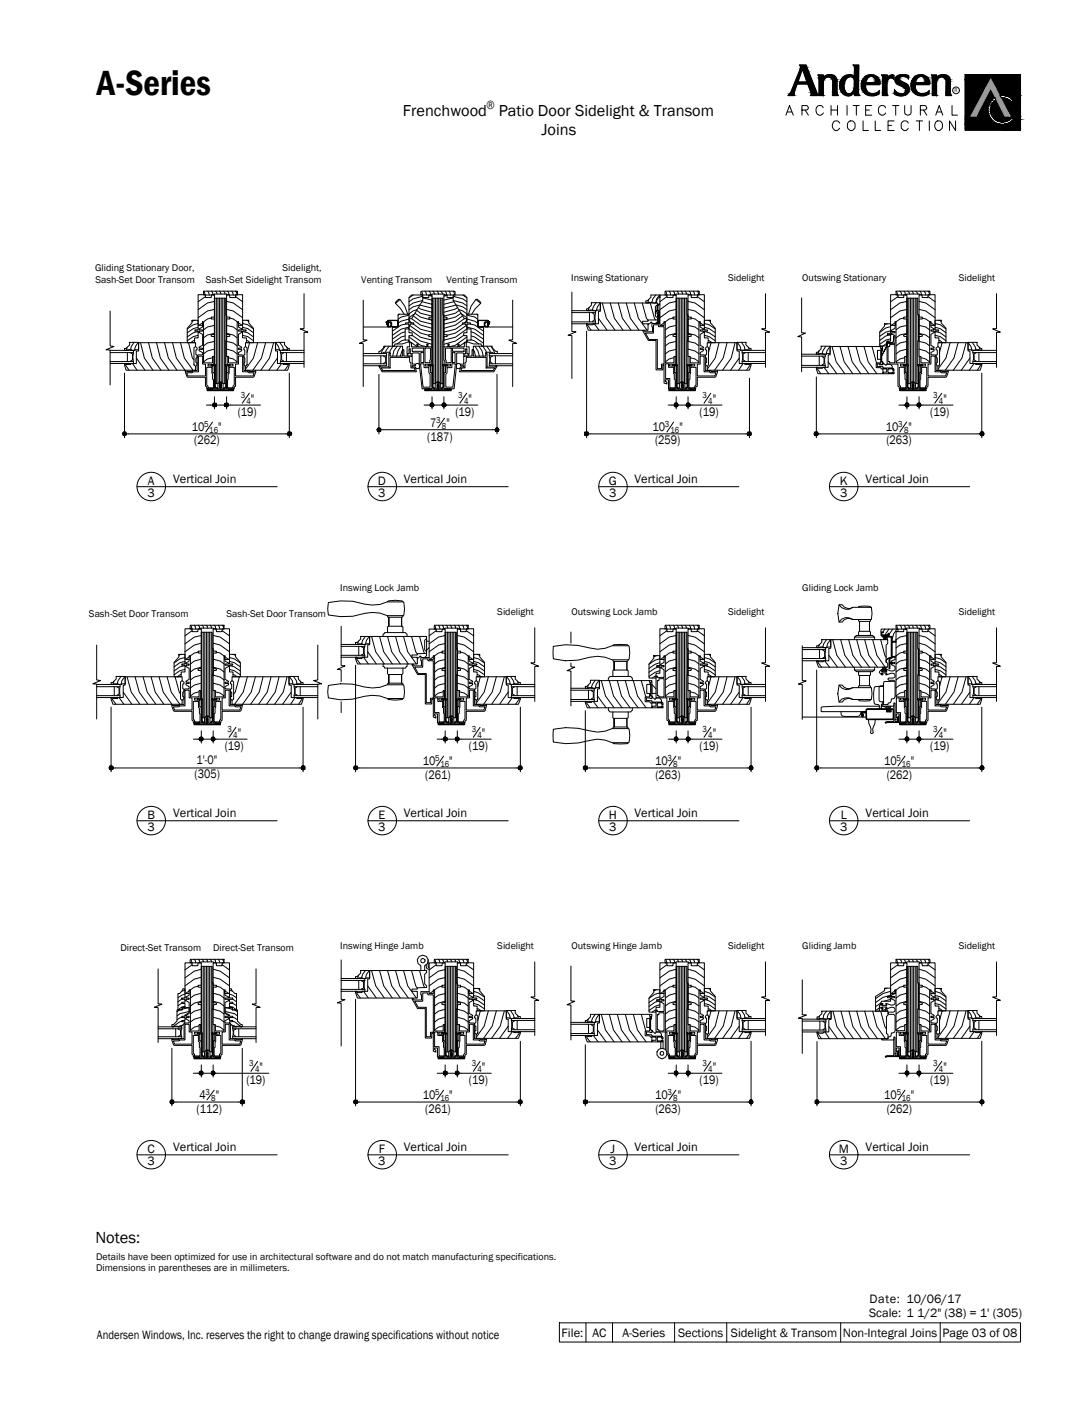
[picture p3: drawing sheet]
<svg xmlns="http://www.w3.org/2000/svg" width="216mm" height="279mm" viewBox="0 0 216 279" stroke-linecap="round" stroke-linejoin="round" font-family="sans-serif">
<defs><g id="words">
<text font-size="7.1" x="19.2" y="18.9">A-Series</text>
<text font-size="3.3" x="18.9" y="246.7">Notes:</text>
<g font-size="3.2">
<text x="80" y="23">Frenchwood</text>
<text x="99" y="23">Patio Door Sidelight &amp; Transom</text>
<text x="107.4" y="26.9">Joins</text>
</g>
<g font-size="2.5">
<text x="96.5" y="21.6">®</text>
<text x="47.2" y="82.5">(19)</text>
<text x="49.8" y="79.9">&quot;</text>
<text x="90.4" y="82.5">(19)</text>
<text x="93" y="79.9">&quot;</text>
<text x="138.8" y="82.5">(19)</text>
<text x="141.4" y="79.9">&quot;</text>
<text x="184.6" y="82.5">(19)</text>
<text x="187.2" y="79.9">&quot;</text>
<text x="38" y="85.6">10</text>
<text x="38.6" y="88.2">(262)</text>
<text x="43.3" y="85.6">&quot;</text>
<text x="84.8" y="87.4">(187)</text>
<text x="85.4" y="84.8">7</text>
<text x="88.6" y="84.8">&quot;</text>
<text x="129.5" y="85.6">10</text>
<text x="130" y="88.2">(259)</text>
<text x="134.8" y="85.6">&quot;</text>
<text x="175.8" y="85.6">10</text>
<text x="175.9" y="88.2">(263)</text>
<text x="180.3" y="85.6">&quot;</text>
<text x="34.4" y="95.8">Vertical Join</text>
<text x="80.1" y="95.8">Vertical Join</text>
<text x="125.9" y="95.8">Vertical Join</text>
<text x="171.8" y="95.8">Vertical Join</text>
<text x="29.3" y="98.7">3</text>
<text x="29.3" y="96.2">A</text>
<text x="75" y="96.2">D</text>
<text x="75.1" y="98.7">3</text>
<text x="120.8" y="96.2">G</text>
<text x="120.9" y="98.7">3</text>
<text x="166.6" y="96.2">K</text>
<text x="166.7" y="98.7">3</text>
<text x="44.6" y="148.8">(19)</text>
<text x="47.2" y="146.2">&quot;</text>
<text x="93" y="148.8">(19)</text>
<text x="95.6" y="146.2">&quot;</text>
<text x="138.8" y="148.8">(19)</text>
<text x="141.4" y="146.2">&quot;</text>
<text x="184.6" y="148.8">(19)</text>
<text x="187.2" y="146.2">&quot;</text>
<text x="38.6" y="154.4">(305)</text>
<text x="39" y="151.6">1'-0&quot;</text>
<text x="83.9" y="151.9">10</text>
<text x="84.4" y="154.5">(261)</text>
<text x="89.2" y="151.9">&quot;</text>
<text x="130" y="151.9">10</text>
<text x="130.1" y="154.5">(263)</text>
<text x="134.5" y="151.9">&quot;</text>
<text x="175.5" y="151.9">10</text>
<text x="176" y="154.5">(262)</text>
<text x="180.7" y="151.9">&quot;</text>
<text x="29.3" y="162.5">B</text>
<text x="29.3" y="165">3</text>
<text x="34.4" y="162.1">Vertical Join</text>
<text x="75.1" y="165">3</text>
<text x="75.1" y="162.5">E</text>
<text x="80.1" y="162.1">Vertical Join</text>
<text x="120.8" y="162.5">H</text>
<text x="120.9" y="165">3</text>
<text x="125.9" y="162.1">Vertical Join</text>
<text x="166.7" y="165">3</text>
<text x="166.8" y="162.5">L</text>
<text x="171.8" y="162.1">Vertical Join</text>
<text x="48.9" y="215.1">(19)</text>
<text x="51.5" y="212.5">&quot;</text>
<text x="93" y="215.1">(19)</text>
<text x="95.6" y="212.5">&quot;</text>
<text x="138.8" y="215.1">(19)</text>
<text x="141.4" y="212.5">&quot;</text>
<text x="184.6" y="215.1">(19)</text>
<text x="187.2" y="212.5">&quot;</text>
<text x="39" y="220.8">(112)</text>
<text x="39.6" y="218.2">4</text>
<text x="42.8" y="218.2">&quot;</text>
<text x="83.9" y="218.2">10</text>
<text x="84.4" y="220.8">(261)</text>
<text x="89.2" y="218.2">&quot;</text>
<text x="130" y="218.2">10</text>
<text x="130.1" y="220.8">(263)</text>
<text x="134.5" y="218.2">&quot;</text>
<text x="175.5" y="218.2">10</text>
<text x="176" y="220.8">(262)</text>
<text x="180.7" y="218.2">&quot;</text>
<text x="29.3" y="228.8">C</text>
<text x="29.3" y="231.3">3</text>
<text x="34.4" y="228.4">Vertical Join</text>
<text x="75.1" y="231.3">3</text>
<text x="75.2" y="228.8">F</text>
<text x="80.1" y="228.4">Vertical Join</text>
<text x="120.9" y="231.3">3</text>
<text x="121.2" y="228.8">J</text>
<text x="125.9" y="228.4">Vertical Join</text>
<text x="166.4" y="228.8">M</text>
<text x="166.7" y="231.3">3</text>
<text x="171.8" y="228.4">Vertical Join</text>
<text x="172.5" y="261.3">Scale: 1 1/2&quot; (38) = 1' (305)</text>
<text x="172.5" y="258.5">Date: 10/06/17</text>
<text x="19.2" y="265.8">Andersen Windows, Inc. reserves the right to change drawing specifications without notice</text>
<text x="111.4" y="265.3">File:</text>
<text x="117.5" y="265.3">AC</text>
<text x="123.5" y="265.2">A-Series</text>
<text x="134.6" y="265.2">Sections</text>
<text x="145" y="265.3">Sidelight &amp; Transom</text>
<text x="167.3" y="265.3">Non-Integral Joins</text>
<text x="187" y="265.3">Page 03 of 08</text>
</g>
<g font-size="2">
<text x="18.9" y="53.8">Gliding Stationary Door,</text>
<text x="56.1" y="53.8">Sidelight,</text>
<text x="18.9" y="56.1">Sash-Set Door Transom</text>
<text x="40.8" y="56.1">Sash-Set Sidelight Transom</text>
<text x="71.7" y="56.1">Venting Transom</text>
<text x="88.6" y="56.1">Venting Transom</text>
<text x="113.4" y="55.8">Inswing Stationary</text>
<text x="144.5" y="55.8">Sidelight</text>
<text x="159.2" y="55.8">Outswing Stationary</text>
<text x="190.3" y="55.8">Sidelight</text>
<text x="67.5" y="117.3">Inswing Lock Jamb</text>
<text x="159.2" y="117.3">Gliding Lock Jamb</text>
<text x="17.7" y="122.4">Sash-Set Door Transom</text>
<text x="45" y="122.4">Sash-Set Door Transom</text>
<text x="98.7" y="122.1">Sidelight</text>
<text x="113.4" y="122.1">Outswing Lock Jamb</text>
<text x="144.5" y="122.1">Sidelight</text>
<text x="190.3" y="122.1">Sidelight</text>
<text x="23.9" y="188.7">Direct-Set Transom</text>
<text x="42.3" y="188.7">Direct-Set Transom</text>
<text x="67.5" y="188.4">Inswing Hinge Jamb</text>
<text x="98.7" y="188.4">Sidelight</text>
<text x="113.4" y="188.4">Outswing Hinge Jamb</text>
<text x="144.5" y="188.4">Sidelight</text>
<text x="159.2" y="188.4">Gliding Jamb</text>
<text x="190.3" y="188.4">Sidelight</text>
<text x="19.1" y="250.1">Details have been optimized for use in architectural software and do not match manufacturing specifications.</text>
<text x="19.1" y="252.3">Dimensions in parentheses are in millimeters.</text>
</g>
<g font-size="1.8">
<text x="47.8" y="79">3</text>
<text x="48.9" y="80.2">4</text>
<text x="86.6" y="83.9">3</text>
<text x="90.9" y="79">3</text>
<text x="92.1" y="80.2">4</text>
<text x="139.4" y="79">3</text>
<text x="140.5" y="80.2">4</text>
<text x="185.2" y="79">3</text>
<text x="186.3" y="80.2">4</text>
<text x="40.5" y="84.7">5</text>
<text x="41.5" y="86">16</text>
<text x="87.7" y="85.1">8</text>
<text x="132" y="84.7">3</text>
<text x="133" y="86">16</text>
<text x="178.3" y="84.7">3</text>
<text x="179.4" y="86">8</text>
<text x="45.2" y="145.3">3</text>
<text x="46.3" y="146.5">4</text>
<text x="93.6" y="145.3">3</text>
<text x="94.7" y="146.5">4</text>
<text x="139.4" y="145.3">3</text>
<text x="140.5" y="146.5">4</text>
<text x="185.2" y="145.3">3</text>
<text x="186.3" y="146.5">4</text>
<text x="86.4" y="151">5</text>
<text x="87.4" y="152.3">16</text>
<text x="132.5" y="151">3</text>
<text x="133.6" y="152.3">8</text>
<text x="177.9" y="151">5</text>
<text x="179" y="152.3">16</text>
<text x="49.5" y="211.6">3</text>
<text x="50.6" y="212.8">4</text>
<text x="93.6" y="211.6">3</text>
<text x="94.7" y="212.8">4</text>
<text x="139.4" y="211.6">3</text>
<text x="140.5" y="212.8">4</text>
<text x="185.2" y="211.6">3</text>
<text x="186.3" y="212.8">4</text>
<text x="40.8" y="217.3">3</text>
<text x="41.9" y="218.6">8</text>
<text x="86.4" y="217.3">5</text>
<text x="87.4" y="218.6">16</text>
<text x="132.5" y="217.3">3</text>
<text x="133.6" y="218.6">8</text>
<text x="177.9" y="217.3">5</text>
<text x="179" y="218.6">16</text>
</g>
<text font-size="1.1" x="189.4" y="18.3">R</text>
</g></defs>
<!-- layer: A-DETL -->
<path d="M.7 278.7h.1" fill="none" stroke="#000" stroke-width=".2"/>
<!-- layer: A-ANNO-TEXT -->
<g fill="#000" stroke="#000" stroke-width=".2">
<path d="M164.5 14.9h.4zM167.8 18.9h1zM179.1 14.9h.2zM179.2 18.7h.5zM182.6 18.9h.7zM182.6 18.9h.2zM187 14.9h.3zM196.6 17.5l.8 1.4h-1.6zM198.7 19.4h.4zM198.4 24.1h.9zM199.2 24.7h1.5zM201.5 24.9l.1 .4h-.1z"/>
<path d="M201.6 24.9h.3l-.2 .4zM202 24.9v.4h-.1z"/>
<path d="M156.9 18.6l.6 .1zM156.8 18.7h.7z"/>
<path d="M156.8 18.7l.7 .2v-.2zM156.8 18.7l.7 .2h-.8z"/>
<path d="M157.1 18.2h.5zM157.1 18.2h.5z"/>
<path d="M157.1 18.2l.4 .4 .1-.4zM157.1 18.2l.4 .4h-.6z"/>
<path d="M157.3 17.7l.3 .5 .1-.5zM157.3 17.7l.3 .5h-.5z"/>
<path d="M157.8 16.6l-.1 1.1 .4-1.1zM157.8 16.6l-.1 1.1h-.4z"/>
<path d="M158.8 13.9l-.7 2.5 .9-2.5zM158.8 13.9l-.7 2.5h-.2z"/>
<path d="M158.9 13.6l.1 .3 .1-.3zM158.9 13.6l.1 .3h-.2z"/>
<path d="M158.9 13.1l.4 .2v-.2zM158.9 13.1l.4 .2h-.4z"/>
<path d="M158.9 13.3l.2 .3 .2-.3zM158.9 13.3l.2 .3h-.2z"/>
<path d="M158.9 13l1 .1zM158.9 13l1 .1z"/>
<path d="M159.3 13.1l.7 .2-.1-.2zM159.3 13.1l.7 .2h-.7z"/>
<path d="M159.3 13.3l.9 .6-.2-.6zM159.3 13.3l.9 .6h-.7z"/>
<path d="M159.5 13.9l.8 .3-.1-.3zM159.5 13.9l.8 .3h-.8z"/>
<path d="M159.5 14.2l1.7 2.2-.9-2.2zM159.5 14.2l1.7 2.2h-.9z"/>
<path d="M157.9 16.4l3.3 .2v-.2zM157.9 16.4l3.3 .2h-3.4z"/>
<path d="M160.4 16.6l1.5 1.8-.7-1.8zM160.4 16.6l1.5 1.8h-.9z"/>
<path d="M161 18.4l1.1 .3-.2-.3zM161 18.4l1.1 .3h-1z"/>
<path d="M161.1 18.7l1 .1v-.1zM161.1 18.7l1 .1h-1.1z"/>
<path d="M161 18.8l1.1 .1zM161 18.8l1.1 .1z"/>
<path d="M162.6 15l.6 .4v-.4zM162.6 15l.6 .4h-.6z"/>
<path d="M162.6 15.4l.6 .2v-.2zM162.6 15.4l.6 .2h-.6z"/>
<path d="M162.6 15h.7zM162.6 15h.6z"/>
<path d="M162.6 16.3l.7 2.4v-2.4zM162.6 16.3l.7 2.4h-.7z"/>
<path d="M162.6 18.7l.7 .2v-.2zM162.6 18.7l.7 .2h-.7z"/>
<path d="M162.6 15.9l.7 .4v-.4zM162.6 15.9l.7 .4h-.7z"/>
<path d="M162.6 15.6l.7 .3 .2-.3zM162.6 15.6l.7 .3h-.7z"/>
<path d="M163.4 15.5l.1 .1 .1-.1zM163.2 15.6l.2-.1 .1 .1z"/>
<path d="M163.7 15.2l-.1 .3 .4-.3zM163.4 15.5l.3-.3-.1 .3z"/>
<path d="M163.8 15.2h.5zM163.7 15.2h.3z"/>
<path d="M163.8 15.2h.5zM163.8 15.2h.6z"/>
<path d="M163.8 15.2h.5zM163.8 15.2h.5z"/>
<path d="M164.5 14.9l.7 .1zM164.2 15h1z"/>
<path d="M164.2 15h1zM164.2 15h1z"/>
<path d="M164.2 15l1.3 .1-.3-.1zM163.9 15.1l.3-.1 1.3 .1z"/>
<path d="M163.9 15.1l1.7 .1zM163.9 15.1l1.7 .1z"/>
<path d="M164.4 15.2h1.2zM164.4 15.2h1.2z"/>
<path d="M164.5 15.2h1.1zM164.5 15.2h1.1z"/>
<path d="M164.8 15.2l.9 .1zM164.8 15.2l.9 .1z"/>
<path d="M165 15.3l.7 .1v-.1zM165 15.3l.7 .1h-.6z"/>
<path d="M165.1 15.4l.8 .2-.2-.2zM165.1 15.4l.8 .2h-.7z"/>
<path d="M165.2 15.6l.7 .1v-.1zM165.2 15.6l.7 .1h-.6z"/>
<path d="M165.3 15.7l.6 .2v-.2zM165.3 15.7l.6 .2h-.6z"/>
<path d="M165.3 15.9l.7 .2-.1-.2zM165.3 15.9l.7 .2h-.6z"/>
<path d="M165.4 16.1h.6zM165.4 16.1h.6z"/>
<path d="M165.4 16.1l.6 2.2v-2.2zM165.4 16.1l.6 2.2h-.6z"/>
<path d="M165.4 18.3l.7 .4-.1-.4zM165.4 18.3l.7 .4h-.7z"/>
<path d="M165.4 18.7l.7 .2v-.2zM165.4 18.7l.7 .2h-.7z"/>
<path d="M166.8 17l.5 .1zM166.8 17l.5 .1z"/>
<path d="M166.7 17.1l.8 .6-.2-.6zM166.7 17.1l.8 .6h-.7z"/>
<path d="M166.9 16.2l.6 .2v-.2zM166.9 16.2l.6 .2h-.7z"/>
<path d="M166.8 16.4l.5 .6 .2-.6zM166.8 16.4l.5 .6h-.5z"/>
<path d="M166.8 17.7l.7 .1zM166.8 17.7l.7 .1z"/>
<path d="M166.8 17.8l.9 .5-.2-.5zM166.8 17.8l.9 .5h-.6z"/>
<path d="M166.9 15.9l.6 .3 .1-.3zM166.9 15.9l.6 .3h-.6z"/>
<path d="M167.1 18.3l.7 .1-.1-.1zM167.1 18.3l.7 .1z"/>
<path d="M167.3 18.4l.7 .2-.2-.2zM167.3 18.4l.7 .2h-.5z"/>
<path d="M167.3 15.5l.6 .1zM167.3 15.5l.6 .1z"/>
<path d="M167.3 15.6l.3 .3 .3-.3zM167.3 15.6l.3 .3h-.7z"/>
<path d="M167.5 18.6l.6 .1zM167.5 18.6l.6 .1z"/>
<path d="M167.5 18.7h.9zM167.5 18.7h.9z"/>
<path d="M167.6 15.2l.3 .3 .4-.3zM167.3 15.5l.3-.3 .3 .3z"/>
<path d="M167.6 15.2h.9zM167.6 15.2h.7z"/>
<path d="M167.6 18.7h.9zM167.6 18.7h.9z"/>
<path d="M167.8 15.1h1zM167.6 15.2h.9z"/>
<path d="M167.9 18.9h.9zM167.9 18.9h.4z"/>
<path d="M168.6 14.9l.3 .1zM168.1 15h.8z"/>
<path d="M168.5 18.7h.5zM168.5 18.7h.5z"/>
<path d="M167.6 18.7l1.2 .2 .2-.2zM167.6 18.7l1.2 .2h-1zM167.8 18.9h1z"/>
<path d="M168.1 15h.9zM168.1 15h.9z"/>
<path d="M168.1 15l1.1 .1-.2-.1zM167.8 15.1l.3-.1 1.1 .1z"/>
<path d="M168.9 18.7h.1zM168.5 18.7h.5z"/>
<path d="M168.9 18.6h.3zM168.9 18.6l.1 .1z"/>
<path d="M168.8 15.1l.6 .1zM168.8 15.1l.6 .1z"/>
<path d="M169.1 18.5l.1 .1v-.1zM168.9 18.6l.2-.1 .1 .1z"/>
<path d="M169.2 15.2l.4 .2zM169.2 15.2l.4 .2z"/>
<path d="M169.5 18l-.3 .5zM169.5 18l-.3 .5h-.1z"/>
<path d="M169.7 15.4h.6zM169.7 15.4h.6z"/>
<path d="M169.4 15.4h.3zM169.4 15.4h.3z"/>
<path d="M169.6 17.7v.3l.1-.3zM169.6 17.7l-.1 .3z"/>
<path d="M169.6 17.6h.1zM169.6 17.6l.1 .1z"/>
<path d="M169.6 17.4l.7 .2v-.2zM169.6 17.4l.7 .2h-.7z"/>
<path d="M169.7 17.6l.6 .1zM169.7 17.6l.6 .1z"/>
<path d="M169.7 17.7l.6 .7v-.7zM169.7 17.7l.6 .7h-.6z"/>
<path d="M169.7 18.4l.6 .4v-.4zM169.7 18.4l.6 .4h-.6z"/>
<path d="M169.6 13l.7 .1zM169.6 13l.7 .1z"/>
<path d="M169.6 13.1l.7 .4v-.4zM169.6 13.1l.7 .4h-.6z"/>
<path d="M169.7 13.5l.6 1.9v-1.9zM169.7 13.5l.6 1.9h-.6z"/>
<path d="M169.4 15.4l.9 .1v-.1zM169.4 15.4l.9 .1h-.8z"/>
<path d="M169.5 15.5l.8 .4v-.4zM169.5 15.5l.8 .4h-.7z"/>
<path d="M169.6 15.9l.7 1.5v-1.5zM169.6 15.9l.7 1.5h-.7z"/>
<path d="M169.7 18.8l.7 .1zM169.7 18.8l.7 .1z"/>
<path d="M171 16.6h3.5zM171 16.6h3.5z"/>
<path d="M171.6 18.3h.6zM171.6 18.3h.6z"/>
<path d="M171 16.6l.6 .5v-.5zM171 16.6l.6 .5h-.6z"/>
<path d="M171 17.1l.6 .1v-.1zM171 17.1l.6 .1h-.6z"/>
<path d="M171 17.2l.7 .4-.1-.4zM171 17.2l.7 .4h-.6z"/>
<path d="M171.1 16.1l.5 .4 .1-.4zM171.1 16.1l.5 .4h-.5z"/>
<path d="M171.1 17.6h.6zM171.1 17.6h.6z"/>
<path d="M171.1 17.6l.8 .4-.2-.4zM171.1 17.6l.8 .4h-.6z"/>
<path d="M171.3 15.8l.4 .3 .1-.3zM171.3 15.8l.4 .3h-.6z"/>
<path d="M171.3 18h.6zM171.3 18h.6z"/>
<path d="M171.3 18l.9 .3-.3-.3zM171.3 18l.9 .3h-.6z"/>
<path d="M171.4 15.6l.4 .2 .2-.2zM171.4 15.6l.4 .2h-.5z"/>
<path d="M171.7 15.4l.3 .2 .2-.2zM171.4 15.6l.3-.2 .3 .2z"/>
<path d="M171.6 18.3l.9 .3-.3-.3zM171.6 18.3l.9 .3h-.6z"/>
<path d="M171.8 15.2l.4 .2 .1-.2zM171.8 15.2l.4 .2h-.5z"/>
<path d="M172.3 15h1.1zM172.3 15h1.1z"/>
<path d="M172.1 15.1l.2 .1 .2-.1zM171.8 15.2l.3-.1 .2 .1z"/>
<path d="M171.9 18.6l.9 .1zM171.9 18.6l.9 .1z"/>
<path d="M172 18.7h.9zM172 18.7h.9z"/>
<path d="M172.3 15h.6zM172.1 15.1h.4z"/>
<path d="M172.8 18.9h.1zM172.8 18.9h.6z"/>
<path d="M172.9 14.9l.5 .1zM172.3 15h1.1z"/>
<path d="M172.3 15h1.1zM172.3 15h1.1z"/>
<path d="M173.4 18.7h.6zM173.4 18.7h.6z"/>
<path d="M172.1 18.7h1.3zM172.1 18.7h1.3z"/>
<path d="M172.9 15l.7 .1zM172.9 15l.7 .1z"/>
<path d="M173.3 15.1l.5 .1zM173.3 15.1l.5 .1z"/>
<path d="M172.4 18.9h1.2zM172.4 18.9h1z"/>
<path d="M173.4 15.2l.5 .2zM173.4 15.2l.5 .2z"/>
<path d="M172.3 18.8h1.6zM172.3 18.8l1.3 .1z"/>
<path d="M173.6 15.4l.5 .2-.2-.2zM173.6 15.4l.5 .2h-.4z"/>
<path d="M172.1 18.7h1.9zM172.1 18.7l1.8 .1z"/>
<path d="M173.7 15.6l.6 .1-.2-.1zM173.7 15.6l.6 .1h-.5z"/>
<path d="M173.7 18.6l.3 .1 .2-.1zM173.4 18.7l.3-.1 .3 .1z"/>
<path d="M173.8 15.7l.6 .2-.1-.2zM173.8 15.7l.6 .2h-.6z"/>
<path d="M174.4 18.3l-.1 .1zM174.4 18.3l-.1 .1z"/>
<path d="M174.3 18.4v.1zM173.9 18.5l.4-.1v.1z"/>
<path d="M173.9 18.5h.4zM173.7 18.6h.5z"/>
<path d="M173.8 15.9l.6 .2v-.2zM173.8 15.9l.6 .2h-.5z"/>
<path d="M173.9 16.1l.5 .2v-.2zM173.9 16.1l.5 .2h-.6z"/>
<path d="M173.8 16.3h.7zM173.8 16.3h.7z"/>
<path d="M173.8 16.3l.7 .2v-.2zM173.8 16.3l.7 .2h-.8z"/>
<path d="M173.7 16.5h.8zM173.4 16.5h1.1z"/>
<path d="M171.1 16.5l3.4 .1zM171.1 16.5l3.4 .1z"/>
<path d="M171 16.6h3.5zM171 16.6h3.5z"/>
<path d="M175.2 15h.7zM175.2 15h.7z"/>
<path d="M175.2 15l.7 .4v-.4zM175.2 15l.7 .4h-.6z"/>
<path d="M175.3 15.4l.6 .5v-.5zM175.3 15.4l.6 .5h-.6z"/>
<path d="M175.3 16.5l.6 2v-2zM175.3 16.5l.6 2h-.6z"/>
<path d="M175.3 18.5l.7 .3-.1-.3zM175.3 18.5l.7 .3h-.7z"/>
<path d="M175.3 16.2l.6 .3 .1-.3zM175.3 16.2l.6 .3h-.6z"/>
<path d="M175.3 18.8l.7 .1zM175.3 18.8l.7 .1z"/>
<path d="M175.3 15.9l.7 .3v-.3zM175.3 15.9l.7 .3h-.7z"/>
<path d="M176 15.8v.1zM176 15.8l-.1 .1z"/>
<path d="M176.2 15.5l-.1 .3zM176.2 15.5l-.2 .3z"/>
<path d="M176.3 15.4h.5zM176.3 15.4h.5z"/>
<path d="M176.3 15.4h.2zM176.3 15.4h.5z"/>
<path d="M176.3 15.4v.1l.2-.1zM176.3 15.4l-.1 .1z"/>
<path d="M177 15h.2zM176.9 15h.3z"/>
<path d="M176.9 15h.3zM176.9 15h.3z"/>
<path d="M176.4 15.3l.8 .1zM176.3 15.4h.9z"/>
<path d="M176.8 15.4h.4zM176.8 15.4h.4z"/>
<path d="M176.9 15.4h.3zM176.9 15.4h.3z"/>
<path d="M177.1 15.4l.1 .1zM177.1 15.4l.1 .1z"/>
<path d="M176.9 15h.4zM176.9 15h.4z"/>
<path d="M176.9 15l.4 .1zM176.6 15.1h.7z"/>
<path d="M176.6 15.1l.6 .2 .1-.2zM176.6 15.1l.6 .2h-.8z"/>
<path d="M177.8 15.5h.6zM177.8 15.5h.6z"/>
<path d="M177.6 18.2l.2 .1zM177.6 18.2l.2 .1h-.2z"/>
<path d="M177.6 18.3l.5 .2zM177.6 18.3l.5 .2h-.5z"/>
<path d="M177.6 18.5l.7 .1zM177.6 18.5l.7 .1z"/>
<path d="M177.6 18.6l.9 .1zM177.6 18.6l.9 .1z"/>
<path d="M177.7 15.7l.7 .2-.1-.2zM177.7 15.7l.7 .2h-.7z"/>
<path d="M177.8 15.5l.5 .2 .1-.2zM177.8 15.5l.5 .2h-.6zM177.7 15.7h.6zM177.7 15.7h.6z"/>
<path d="M177.7 15.9h.7zM177.7 15.9h.7z"/>
<path d="M177.7 15.9l.8 .1zM177.7 15.9l.8 .1z"/>
<path d="M177.9 15.3l.5 .1zM177.9 15.3l.5 .1z"/>
<path d="M177.9 15.4l.5 .1v-.1zM177.9 15.4l.5 .1h-.6z"/>
<path d="M177.7 16l.9 .1-.1-.1zM177.7 16l.9 .1h-.9z"/>
<path d="M177.8 18.7h.8zM177.8 18.7h.8z"/>
<path d="M178 15.2h.6zM178 15.2l.4 .1z"/>
<path d="M177.7 16.1l.9 .1zM177.7 16.1l.9 .1z"/>
<path d="M178.1 15.2h.5zM178 15.2h.6z"/>
<path d="M177.7 16.2h1.1zM177.7 16.2h1.1z"/>
<path d="M177.8 18.7h1.1zM177.8 18.7h1.1z"/>
<path d="M178.2 15.1h.6zM178.1 15.2h.5z"/>
<path d="M177.8 16.2l1.3 .2-.3-.2zM177.8 16.2l1.3 .2h-1.2z"/>
<path d="M178.3 15.1h.6zM178.2 15.1h.6z"/>
<path d="M177.9 16.4l1.5 .1-.3-.1zM177.9 16.4l1.5 .1h-1.4z"/>
<path d="M178.4 15h.7zM178.4 15l.5 .1z"/>
<path d="M178.7 18.9h.4zM178.7 18.9h.4zM178.7 18.9h.4z"/>
<path d="M178.4 18.9h.8zM178.4 18.9h.7z"/>
<path d="M179.1 14.9h.4zM178.8 14.9h.7zM178.8 14.9h.7zM178.8 14.9h.7z"/>
<path d="M178 16.5l1.5 .1zM178 16.5l1.5 .1z"/>
<path d="M178.1 16.6h1.5zM178.1 16.6h1.5z"/>
<path d="M178.1 18.9h1.4zM178.1 18.9h1.4z"/>
<path d="M178.3 18.9h1.2zM178.3 18.9h.9z"/>
<path d="M178.8 14.9l1.1 .1zM178.5 15h1.4z"/>
<path d="M178.2 16.6l1.5 .1zM178.2 16.6l1.5 .1z"/>
<path d="M177.9 18.7l1.6 .2 .1-.2zM177.9 18.7l1.6 .2h-1.4z"/>
<path d="M178.3 16.7l1.6 .1-.2-.1zM178.3 16.7l1.6 .1h-1.4z"/>
<path d="M179.1 18.7h.6zM178.9 18.7h.7z"/>
<path d="M179.4 18.7h.4zM179.2 18.7h.5zM179.1 18.7h.6z"/>
<path d="M179.8 18h.5zM179.8 18h.5z"/>
<path d="M178.5 16.8l1.6 .2-.2-.2zM178.5 16.8l1.6 .2h-1.1z"/>
<path d="M178.5 15h1.5zM178.5 15h1.5z"/>
<path d="M178.5 15h1.6zM178.4 15h1.7z"/>
<path d="M179.6 18.5l.2 .2 .2-.2zM179.4 18.7l.2-.2 .2 .2z"/>
<path d="M179.1 15h1.1zM179.1 15h1.1z"/>
<path d="M179 17l1.2 .1zM179 17l1.2 .1z"/>
<path d="M179.7 18.3l.3 .2 .1-.2zM179.7 18.3l.3 .2h-.4zM179.6 18.5h.4zM179.6 18.5h.4z"/>
<path d="M179.3 15l.9 .1zM179.3 15l.9 .1z"/>
<path d="M179.5 15.1l.7 .1zM179.5 15.1l.7 .1z"/>
<path d="M179.8 15.2l.4 .1v-.1zM179.8 15.2l.4 .1z"/>
<path d="M180 15.3l.2 .1zM180 15.3l.2 .1z"/>
<path d="M179.1 17.1l1.1 .1v-.1zM179.1 17.1l1.1 .1z"/>
<path d="M179.8 18.3h.4zM179.8 18.3h.3z"/>
<path d="M179.3 17.2l1 .1-.1-.1zM179.3 17.2l1 .1h-.8z"/>
<path d="M179.8 18.2l.4 .1v-.1zM179.8 18.2l.4 .1h-.4z"/>
<path d="M179.5 17.3l.8 .2v-.2zM179.5 17.3l.8 .2h-.7zM179.6 17.5h.7zM179.6 17.5h.7z"/>
<path d="M179.6 17.5l.7 .1v-.1zM179.6 17.5l.7 .1h-.5z"/>
<path d="M179.8 17.6l.5 .1v-.1zM179.8 17.6l.5 .1h-.5z"/>
<path d="M179.8 17.7l.5 .1zM179.8 17.7l.5 .1z"/>
<path d="M179.8 17.8l.5 .2v-.2zM179.8 17.8l.5 .2h-.5z"/>
<path d="M179.8 18l.4 .2 .1-.2zM179.8 18l.4 .2h-.4z"/>
<path d="M180.9 16.6h3.4zM180.9 16.6h3.4z"/>
<path d="M181.2 18h.5zM181.2 18h.5z"/>
<path d="M180.9 17.1l.6 .1v-.1zM180.9 17.1l.6 .1h-.6z"/>
<path d="M180.9 17.2l.7 .4-.1-.4zM180.9 17.2l.7 .4h-.6z"/>
<path d="M181.5 18.3h.6zM181.5 18.3h.6z"/>
<path d="M180.9 16.6l.6 .5 .1-.5zM180.9 16.6l.6 .5h-.6z"/>
<path d="M181 17.6h.6zM181 17.6h.6z"/>
<path d="M181 17.6l.7 .4-.1-.4zM181 17.6l.7 .4h-.5z"/>
<path d="M181 16.1l.5 .4 .1-.4zM181 16.1l.5 .4h-.6z"/>
<path d="M181.2 15.8l.4 .3 .1-.3zM181.2 15.8l.4 .3h-.6z"/>
<path d="M181.2 18l.9 .3-.4-.3zM181.2 18l.9 .3h-.6z"/>
<path d="M181.3 15.6l.4 .2 .1-.2zM181.3 15.6l.4 .2h-.5z"/>
<path d="M181.6 15.4l.2 .2 .2-.2zM181.6 15.4l.2 .2h-.5z"/>
<path d="M181.5 18.3l.9 .3-.3-.3zM181.5 18.3l.9 .3h-.7z"/>
<path d="M182.2 15h1.1zM182.2 15h1.1z"/>
<path d="M181.7 15.2l.3 .2 .2-.2zM181.6 15.4l.1-.2 .3 .2z"/>
<path d="M182 15.1l.2 .1 .2-.1zM181.7 15.2l.3-.1 .2 .1z"/>
<path d="M181.7 18.6l.9 .1zM181.7 18.6l.9 .1z"/>
<path d="M181.9 18.7h.9zM181.9 18.7h.9z"/>
<path d="M182.7 14.9l.6 .1zM182.2 15h1.1z"/>
<path d="M182.1 15h.7zM182 15.1h.4z"/>
<path d="M181.9 18.7h1.3zM181.9 18.7h1.3z"/>
<path d="M182.2 15h1.1zM182.2 15h1.1z"/>
<path d="M182.8 15l.7 .1zM182.8 15l.7 .1z"/>
<path d="M183.1 15.1l.6 .1zM183.1 15.1l.6 .1z"/>
<path d="M182.3 18.9h1.2zM182.3 18.9h1z"/>
<path d="M183.3 15.2l.5 .2zM183.3 15.2l.5 .2z"/>
<path d="M183.7 16.3h.6zM183.7 16.3h.6z"/>
<path d="M182.1 18.8h1.7zM182.1 18.8l1.4 .1z"/>
<path d="M183.5 15.4l.5 .2-.2-.2zM183.5 15.4l.5 .2h-.4z"/>
<path d="M183.3 18.7h.6zM183.2 18.7h.7z"/>
<path d="M182 18.7h1.9zM182 18.7l1.8 .1z"/>
<path d="M183.6 15.6l.6 .1-.2-.1zM183.6 15.6l.6 .1h-.6z"/>
<path d="M183.6 18.6l.3 .1 .2-.1zM183.3 18.7l.3-.1 .3 .1z"/>
<path d="M183.6 15.7l.6 .2v-.2zM183.6 15.7l.6 .2h-.5z"/>
<path d="M183.7 15.9l.6 .2-.1-.2zM183.7 15.9l.6 .2h-.5z"/>
<path d="M184.2 18.3v.1zM184.2 18.3l-.1 .1z"/>
<path d="M184.1 18.4l.1 .1zM183.8 18.5l.3-.1 .1 .1z"/>
<path d="M183.8 18.5h.4zM183.6 18.6h.5z"/>
<path d="M183.8 16.1l.5 .2v-.2zM183.8 16.1l.5 .2h-.6z"/>
<path d="M183.7 16.3l.6 .2v-.2zM183.7 16.3l.6 .2h-.8z"/>
<path d="M183.5 16.5h.8zM183.3 16.5h1z"/>
<path d="M180.9 16.5l3.4 .1zM180.9 16.5l3.4 .1z"/>
<path d="M180.9 16.6h3.4zM180.9 16.6h3.4z"/>
<path d="M185.1 15.4l.6 .2v-.2zM185.1 15.4l.6 .2h-.6z"/>
<path d="M185 15h.7zM185 15h.7z"/>
<path d="M185 15l.7 .4v-.4zM185 15l.7 .4h-.6z"/>
<path d="M185.1 16.3l.6 2.4v-2.4zM185.1 16.3l.6 2.4h-.6z"/>
<path d="M185.1 18.7l.6 .2v-.2zM185.1 18.7l.6 .2h-.6z"/>
<path d="M185.1 15.9l.6 .4 .1-.4zM185.1 15.9l.6 .4h-.6z"/>
<path d="M185.1 15.6l.7 .3 .2-.3zM185.1 15.6l.7 .3h-.7z"/>
<path d="M185.9 15.5l.1 .1 .1-.1zM185.7 15.6l.2-.1 .1 .1z"/>
<path d="M186.2 15.2l-.1 .3 .3-.3zM185.9 15.5l.3-.3-.1 .3z"/>
<path d="M186.6 15h1.1zM186.6 15h1.1z"/>
<path d="M186.3 15.2h.5zM186.3 15.2h.6z"/>
<path d="M186.3 15.2h.5zM186.3 15.2h.5z"/>
<path d="M186.3 15.2h.5zM186.3 15.2h.1z"/>
<path d="M187 14.9l.7 .1zM186.6 15h1.1z"/>
<path d="M186.6 15l1.4 .1zM186.4 15.1l.2-.1 1.4 .1z"/>
<path d="M186.4 15.1l1.6 .1zM186.3 15.2h1.7z"/>
<path d="M186.9 15.2h1.1zM186.9 15.2h1.1z"/>
<path d="M187 15.2h1.1zM187 15.2h1.1z"/>
<path d="M187.3 15.2l.9 .1zM187.3 15.2l.9 .1z"/>
<path d="M187.5 15.3l.7 .1v-.1zM187.5 15.3l.7 .1h-.6z"/>
<path d="M187.6 15.4l.7 .2-.1-.2zM187.6 15.4l.7 .2h-.6z"/>
<path d="M187.7 15.6l.7 .1-.1-.1zM187.7 15.6l.7 .1h-.6z"/>
<path d="M187.8 15.7l.6 .2v-.2zM187.8 15.7l.6 .2h-.6z"/>
<path d="M187.8 15.9l.7 .2-.1-.2zM187.8 15.9l.7 .2h-.7z"/>
<path d="M187.8 16.1h.7zM187.8 16.1h.7z"/>
<path d="M187.8 16.1l.7 2.2v-2.2zM187.8 16.1l.7 2.2h-.7z"/>
<path d="M187.8 18.3l.7 .4v-.4zM187.8 18.3l.7 .4h-.7z"/>
<path d="M187.8 18.7l.8 .2-.1-.2zM187.8 18.7l.8 .2h-.8z"/>
<path d="M191.5 15.7l1.2 7.3 3.9-7.3zM191.5 15.7l1.2 7.3h-1.2z"/>
<path d="M195.3 19.9l1.2 .4 .2-.4zM195.3 19.9l1.2 .4h-1.4z"/>
<path d="M195.5 19.6l1.2 .3 .3-.3zM195.5 19.6l1.2 .3h-1.4z"/>
<path d="M195.8 18.9l1.8 .5-.2-.5zM195.8 18.9l1.8 .5h-1.9z"/>
<path d="M195.7 19.4l1.3 .2 .4-.2zM195.7 19.4l1.3 .2h-1.5z"/>
<path d="M197.4 19.4l.3 .4-.1-.4zM197.4 19.4l.3 .4h-.1z"/>
<path d="M197.6 19.8l.3 .3zM197.4 20.1l.2-.3 .3 .3z"/>
<path d="M198.3 19l.4 .4zM198.3 19l.4 .4z"/>
<path d="M198.3 18.9h.7zM198.3 18.9l.1 .1z"/>
<path d="M198.6 19.4l.9 .1zM198.6 19.4l.9 .1z"/>
<path d="M198.6 19.5l1.2 .1zM198.6 19.5l1.2 .1h-1.2z"/>
<path d="M198.6 19.6l1.6 .2-.4-.2zM198.6 19.6l1.6 .2h-1.4z"/>
<path d="M198.8 19.8l1.7 .2-.3-.2zM198.8 19.8l1.7 .2h-1.7z"/>
<path d="M198.8 20l1.7 .1zM198.8 20l1.7 .1z"/>
<path d="M191.5 14.8l11 .9v-.9zM191.5 14.8l11 .9h-11z"/>
<path d="M196.6 15.7l5.9 3.2v-3.2zM196.6 15.7l5.9 3.2h-4.2z"/>
<path d="M199 18.9l3.5 .1zM199 18.9l3.5 .1z"/>
<path d="M199.4 19l3.1 .1v-.1zM199.4 19l3.1 .1h-2.6z"/>
<path d="M199.9 19.1l2.6 .2v-.2zM199.9 19.1l2.6 .2h-2.2z"/>
<path d="M200.3 19.3l2.2 .3v-.3zM200.3 19.3l2.2 .3h-1.8z"/>
<path d="M200.7 19.6l1.8 .3v-.3zM200.7 19.6l1.8 .3h-1.5z"/>
<path d="M201 19.9l1.5 .2v-.2zM201 19.9l1.5 .2h-1.6z"/>
<path d="M194.4 21.6l1.6 .4v-.4zM194.4 21.6l1.6 .4h-1.8z"/>
<path d="M194.2 22l1.9 .5-.1-.5zM194.2 22l1.9 .5h-2.1z"/>
<path d="M194.7 21.1l1.3 .5 .1-.5zM194.7 21.1l1.3 .5h-1.6z"/>
<path d="M194 22.5l2.3 .4-.2-.4zM194 22.5l2.3 .4h-2.6z"/>
<path d="M194.9 20.7l1.2 .4 .2-.4zM194.9 20.7l1.2 .4h-1.4z"/>
<path d="M193.7 22.9l2.6 .1v-.1zM193.7 22.9l2.6 .1h-2.6z"/>
<path d="M191.5 23l5 .4-.2-.4zM191.5 23l5 .4h-5z"/>
<path d="M195.1 20.3l1.2 .4 .2-.4zM195.1 20.3l1.2 .4h-1.4z"/>
<path d="M191.5 23.4l5.2 .3-.2-.3zM191.5 23.4l5.2 .3h-5.2z"/>
<path d="M191.5 23.7l5.5 .3-.3-.3zM191.5 23.7l5.5 .3h-5.5z"/>
<path d="M191.5 24l5.9 .3-.4-.3zM191.5 24l5.9 .3h-5.9z"/>
<path d="M191.5 24.3l6.4 .2-.5-.2zM191.5 24.3l6.4 .2h-6.4z"/>
<path d="M197.4 20.1l.6 .2-.1-.2zM197.4 20.1l.6 .2h-.9z"/>
<path d="M191.5 24.5l6.8 .1-.4-.1zM191.5 24.5l6.8 .1h-6.8z"/>
<path d="M197.1 20.3l1.1 .3-.2-.3zM197.1 20.3l1.1 .3h-1.3z"/>
<path d="M196.9 20.6l1.4 .3-.1-.3zM196.9 20.6l1.4 .3h-1.6z"/>
<path d="M196.7 20.9l1.8 .4-.2-.4zM196.7 20.9l1.8 .4h-1.9z"/>
<path d="M191.5 24.6l7.3 .1zM191.5 24.6l7.3 .1z"/>
<path d="M198.4 24.1l.8 .1zM198.7 24.2h.5z"/>
<path d="M196.6 21.3l2.1 .4-.2-.4zM196.6 21.3l2.1 .4h-2.2z"/>
<path d="M196.5 21.7l2.4 .4-.2-.4zM196.5 21.7l2.4 .4h-2.4z"/>
<path d="M196.5 22.1l2.6 .3-.2-.3zM196.5 22.1l2.6 .3h-2.5z"/>
<path d="M196.6 22.4l2.7 .4-.2-.4zM196.6 22.4l2.7 .4h-2.6z"/>
<path d="M196.7 22.8l2.7 .2-.1-.2zM196.7 22.8l2.7 .2h-2.5z"/>
<path d="M198.3 24.1h1.3zM198.3 24.1h1z"/>
<path d="M198.1 24.1h1.6zM198.1 24.1h1.5z"/>
<path d="M197.9 24h2zM197.9 24l1.8 .1z"/>
<path d="M197.7 23.9l2.2 .1 .2-.1zM197.7 23.9l2.2 .1h-2z"/>
<path d="M197.6 23.8h2.7zM197.6 23.8l2.5 .1z"/>
<path d="M197.4 23.7l2.9 .1 .1-.1zM197.4 23.7l2.9 .1h-2.7z"/>
<path d="M198.9 20.1l1.8 .1-.2-.1zM198.9 20.1l1.8 .1h-1.7z"/>
<path d="M197.3 23.6l3.1 .1 .1-.1zM197.3 23.6l3.1 .1h-3z"/>
<path d="M197.2 23.4l3.3 .2 .2-.2zM197.2 23.4l3.3 .2h-3.2z"/>
<path d="M199.3 24.6l1.4 .1zM199.2 24.7h1.5zM198.8 24.7h1.9z"/>
<path d="M191.5 24.7l9.2 .1zM191.5 24.7l9.2 .1z"/>
<path d="M197.1 23.3l3.6 .1 .1-.1zM197.1 23.3l3.6 .1h-3.5z"/>
<path d="M191.5 24.8l9.4 .7v-.7zM191.5 24.8l9.4 .7h-9.4z"/>
<path d="M201.3 24.6l.1 .2zM201.3 24.6l.1 .2z"/>
<path d="M201 24.8l.4 .7v-.7zM201 24.8l.4 .7h-.4z"/>
<path d="M201.5 25.3l.2 .2zM201.5 25.3l.2 .2h-.2z"/>
<path d="M201.6 24.6l.3 .3v-.3zM201.6 24.6l.3 .3h-.3z"/>
<path d="M201.9 25.3l.1 .2zM201.9 25.3l.1 .2h-.2z"/>
<path d="M200.9 20.1l1.6 .1v-.1zM200.7 20.2l.2-.1 1.6 .1z"/>
<path d="M199 20.2l3.5 2.8v-2.8zM199 20.2l3.5 2.8h-2.1z"/>
<path d="M196.9 23l5.6 .1zM196.9 23l5.6 .1z"/>
<path d="M196.9 23.1l5.6 .2v-.2zM196.9 23.1l5.6 .2h-5.4z"/>
<path d="M200.8 23.3l1.7 .4v-.4zM200.8 23.3l1.7 .4h-1.4z"/>
<path d="M201.1 23.7l1.4 .2v-.2zM201.1 23.7l1.4 .2h-1.6z"/>
<path d="M200.9 23.9l1.6 .3v-.3zM200.5 24.2l.4-.3 1.6 .3z"/>
<path d="M200.5 24.2l2 .2v-.2zM200.1 24.4l.4-.2 2 .2z"/>
<path d="M200.1 24.4l2.4 .2v-.2zM199.7 24.6l.4-.2 2.4 .2z"/>
<path d="M199.7 24.6h2.8zM199.3 24.6h3.2z"/>
<path d="M202.1 24.6l.4 .9v-.9zM202.1 24.6l.4 .9h-.4z"/>
<path d="M191.5 25.5l11 .3v-.3zM191.5 25.5l11 .3h-11z"/>
</g>
<g fill="none" stroke="#000" stroke-width=".2">
<path d="M158.7 12.9h1.3l2.4 6.1h-1.6l.1-.6-.6-1.7h-2.1l-.5 1.5v.8h-1.4l.7-.8 1.7-4.3 .1-.6zM158.8 12.9h1.1l2.3 6h-1.3l.1-.3-.7-2h-2.2l-.5 1.6v.7h-1.1l.5-.7 1.8-4.3zM158.9 13h.9l2.3 5.9h-1.1v-.5l-.6-1.8h-2.3l-.5 1.6-.1 .7h-.8l.4-.7 1.8-4.6zM159.3 13.6l.8 2.6h-1.7zM159.3 13.4l.9 2.9h-2zM159.3 13.1l1 3.3h-2.2zM162.2 14.9h1.2v.4a1.53 1.53 0 0 1 1.6-.5 1.53 1.53 0 0 1 1.1 1.3v2.2l.3 .7h-1.2v-2.9a.93 .93 0 0 0-1-.8 .93 .93 0 0 0-.8 1.1v2.5l.1 .1h-1v-3.6zM162.4 14.9h.9v.6a1.47 1.47 0 0 1 1.6-.7 1.47 1.47 0 0 1 1.2 1.3v2.2l.2 .6h-1v-2.8a.99 .99 0 0 0-1.1-.9 .99 .99 0 0 0-.9 1.1l.1 2.6h-.8v-3.5zM162.6 15h.7l-.1 .6a1.63 1.63 0 0 1 2.7 0l.2 3.3h-.7v-2.8a1.06 1.06 0 0 0-1.2-.9 1.06 1.06 0 0 0-.9 1.1v2.6h-.7zM167.9 15.6a.93 .93 0 0 1 1-.5 .93 .93 0 0 1 .7 .8v1.5a1.22 1.22 0 0 1-1.5 1.3 2.14 2.14 0 0 1-.2-3.1 2.17 2.17 0 0 0 .3 3l.3 .1a1.31 1.31 0 0 0 1.1-1.3v-1.5a.91 .91 0 0 0-.8-.7 .91 .91 0 0 0-.9 .4zM168 15.6a.84 .84 0 0 1 .8-.4 .84 .84 0 0 1 .7 .7v1.5a1.1 1.1 0 0 1-1.3 1.1 2.07 2.07 0 0 1-.2-2.9zM169.2 12.9h1.2v5.4v.4l.3 .3h-1.1v-.8a1.39 1.39 0 0 1-1.3 .9 1.39 1.39 0 0 1-1.3-.8 2.16 2.16 0 0 1-.2-2.4 2.16 2.16 0 0 1 2.3-1l.4 .2 .1-1.6-.1-.4z"/>
<path d="M169.4 12.9h1l-.1 5.4 .2 .6h-.9v-.9a1.47 1.47 0 0 1-1.5 1 1.47 1.47 0 0 1-1.3-1.3 1.98 1.98 0 0 1 .5-2.3 1.98 1.98 0 0 1 2.3-.2v-1.7zM169.6 13h.7v5.4l.1 .5h-.7v-1.3l-.5 1a1.66 1.66 0 0 1-2-.2 1.66 1.66 0 0 1-.4-2 1.72 1.72 0 0 1 2.9-1v-1.9zM171.3 15.6a1.76 1.76 0 0 1 2.1-.7 1.76 1.76 0 0 1 1.2 1.8h-2.9a1.56 1.56 0 0 0 .8 1.8 1.56 1.56 0 0 0 1.9-.4v.5a2.15 2.15 0 0 1-2.8-.2 2.15 2.15 0 0 1-.3-2.8zM171.4 15.6a1.72 1.72 0 0 1 1.9-.6 1.72 1.72 0 0 1 1.2 1.6h-2.9a1.65 1.65 0 0 0 .8 1.9 1.65 1.65 0 0 0 2-.2 1.52 1.52 0 0 1-2 .6 2.06 2.06 0 0 1-1-3.3zM171.7 15.1a1.83 1.83 0 0 1 2-.1 1.83 1.83 0 0 1 .9 1.8h-2.8a1.51 1.51 0 0 0 .9 1.7 1.51 1.51 0 0 0 1.8-.5l-.1 .7a2.24 2.24 0 0 1-3.1-.5 2.24 2.24 0 0 1 .4-3.1zM172.2 15.4a.96 .96 0 0 1 1.2-.2 .96 .96 0 0 1 .3 1.3h-2.1l.2-.7zM172.2 15.5a.81 .81 0 0 1 1.1-.2 .81 .81 0 0 1 .3 1l-1.8 .1zM172.2 15.4a.85 .85 0 0 1 1.2-.2 .85 .85 0 0 1 .2 1.2h-1.9zM174.9 14.9h1.2v.6a1.01 1.01 0 0 1 1.3-.6v.9a.77 .77 0 0 0-1-.2 .77 .77 0 0 0-.4 .9v2l.2 .5h-1.1v-3.6zM175.1 14.9h.9v.8a1.06 1.06 0 0 1 1.4-.7l-.1 .6a.86 .86 0 0 0-1 0 .86 .86 0 0 0-.3 .9v2l.1 .4h-1l.1-3.5zM175.2 15h.7v.9l.7-.8 .6-.1v.5l-.1-.1a.95 .95 0 0 0-1.2 1.1l.1 2.4h-.7v-3.5zM177.8 15.3a2.52 2.52 0 0 1 2.4-.3v.6a1.07 1.07 0 0 0-1.8 .1 1.55 1.55 0 0 0 1.3 .9 1.3 1.3 0 0 1 .6 1.6 1.3 1.3 0 0 1-1.5 .8l-.7-.1-.5-.2v-.7a1.26 1.26 0 0 0 2.1 .2v-.6l-.6-.5a1.73 1.73 0 0 1-1.4-.9l-.1-.4z"/>
<path d="M177.9 15.4a2.28 2.28 0 0 1 2.3-.4v.4a1.21 1.21 0 0 0-1.8 .1 .54 .54 0 0 0 .4 .7l.6 .3a1.24 1.24 0 0 1 .9 1.5 1.24 1.24 0 0 1-1.5 .9l-1-.2-.2-.1v-.4a1.35 1.35 0 0 0 2.2 0v-.6l-.7-.5a2 2 0 0 1-1.4-.9zM177.9 15.1l.9-.3 1.2 .1 .3 .1v.7a1.04 1.04 0 0 0-1.9 0l.3 .3 .8 .4a1.4 1.4 0 0 1 .9 1.6 1.4 1.4 0 0 1-1.6 1.1l-1.4-.4 .1-.9a1.51 1.51 0 0 0 2 .6l.2-.6-.2-.3-.5-.3a1.6 1.6 0 0 1-1.4-1.2l.1-.6zM181.2 15.6a1.81 1.81 0 0 1 2.1-.7 1.81 1.81 0 0 1 1.2 1.9h-2.8a1.45 1.45 0 0 0 .6 1.6 1.45 1.45 0 0 0 1.7-.1l.4-.3-.1 .7a2.24 2.24 0 0 1-2.9-.2 2.24 2.24 0 0 1-.2-2.9zM181.2 15.6a1.72 1.72 0 0 1 2.1-.7 1.72 1.72 0 0 1 1.1 1.8h-2.8a1.53 1.53 0 0 0 .8 1.8 1.53 1.53 0 0 0 1.9-.4v.5a2.15 2.15 0 0 1-2.8-.2 2.15 2.15 0 0 1-.3-2.8zM181.3 15.6a1.67 1.67 0 0 1 1.9-.6 1.67 1.67 0 0 1 1.1 1.6h-2.7a1.61 1.61 0 0 0 .6 1.9 1.61 1.61 0 0 0 2-.2v.2a2.09 2.09 0 0 1-2.7-.2 2.09 2.09 0 0 1-.2-2.7zM182 15.4a1.01 1.01 0 0 1 1.2-.2 1.01 1.01 0 0 1 .5 1.1l-.2 .2h-2l.2-.7zM182.1 15.4a.88 .88 0 0 1 1.1-.1 .88 .88 0 0 1 .3 1.1h-1.9l.1-.5zM182.1 15.5a.79 .79 0 0 1 1.1-.2 .79 .79 0 0 1 .3 1l-1.8 .1 .1-.5zM184.8 14.9h1.1v.4a1.53 1.53 0 0 1 1.6-.5 1.53 1.53 0 0 1 1.1 1.3v2.2l.3 .7h-1.3l.1-2.9a.93 .93 0 0 0-1.1-.8 .93 .93 0 0 0-.7 1.1v2.5l.1 .1h-1v-3.6zM184.9 14.9h.9v.6a1.47 1.47 0 0 1 1.6-.7 1.47 1.47 0 0 1 1.1 1.3v2.2l.2 .6h-.9v-2.8a.99 .99 0 0 0-1.1-.9 .99 .99 0 0 0-.9 1.1l.1 2.6h-.9v-3.5zM185 15h.7v.6a1.63 1.63 0 0 1 2.6 0l.3 3.3h-.8v-2.8a1.06 1.06 0 0 0-1.1-.9 1.06 1.06 0 0 0-1 1.1v2.6h-.6zM191.5 14.8h11v11h-11z"/>
<path d="M197 19.6l.4-.2 .2 .4a2.39 2.39 0 0 0-.4 3.6 2.39 2.39 0 0 0 3.6-.1l.3 .4a2.88 2.88 0 0 1-4.2 .1 2.88 2.88 0 0 1 .1-4.2zM198.4 19a2.86 2.86 0 0 1 2.6 .9l-.3 .3-.9-.6-1.1-.2zM156 22.9l.7-2 .7 2M156.2 22.2h.9M159.1 21.8h1.1a.45 .45 0 0 0 .2-.5 .45 .45 0 0 0-.4-.4h-.9v2M159.8 21.8l.6 1.1M163.3 21.4a.72 .72 0 0 0-.8-.5 .72 .72 0 0 0-.6 .7 .82 .82 0 0 0 .4 1.1 .82 .82 0 0 0 1.1-.3M164.9 20.9v2M164.9 21.8h1.3M166.2 20.9v2M166.6 24.4a.76 .76 0 0 0-.8-.4 .76 .76 0 0 0-.6 .7 .82 .82 0 0 0 .3 1.1 .82 .82 0 0 0 1.1-.3M168.1 20.9v2"/>
<path d="M168.3 24.2a.88 .88 0 0 1 1.3 .1 .88 .88 0 0 1-.1 1.3 .81 .81 0 0 1-1.1 .1 .81 .81 0 0 1-.2-1zM169.3 20.9h1.2M169.9 20.9v2M171.3 24v1.9h1M171.8 21.8h.7M173 20.9h-1.2v2h1.2M173.7 24v1.9h1.1M175.7 21.4a.72 .72 0 0 0-.8-.5 .72 .72 0 0 0-.6 .7 .8 .8 0 0 0 .3 1.1 .8 .8 0 0 0 1.1-.3M176.2 24.9h.7M177.1 20.9h1.3M177.4 24h-1.2v1.9h1.2M177.7 20.9v2"/>
<path d="M179.5 20.9v1.4a.64 .64 0 0 0 .7 .6 .64 .64 0 0 0 .6-.6v-1.4M180.2 24.4a.72 .72 0 0 0-.8-.4 .72 .72 0 0 0-.6 .7 .8 .8 0 0 0 .4 1 .8 .8 0 0 0 1-.2M181.8 24h1.3M182.4 24v1.9M182.6 21.8h1.1a.45 .45 0 0 0 .2-.5 .45 .45 0 0 0-.4-.4h-.9v2M183.3 21.8l.6 1.1M184.4 24v1.9M185.7 22.9l.7-2 .7 2M185.9 24.1a.96 .96 0 0 1 1.2 .6 .96 .96 0 0 1-.7 1.2 1.01 1.01 0 0 1-.9-.7 1.01 1.01 0 0 1 .4-1.1zM185.9 22.2h.9M188.9 20.9v2h1.1M189.6 24v1.9l-1.2-1.9v1.9"/>
<path d="M27.2 96.6h27.8M73 96.6h27.8M118.8 96.6h27.8M164.6 96.6h27.8M27.2 162.9h27.8M73 162.9h27.8M118.8 162.9h27.8M164.6 162.9h27.8M27.2 229.2h27.8M73 229.2h27.8M118.8 229.2h27.8M164.6 229.2h27.8"/>
<path d="M111 262.5h91.5v3.8h-91.5zM116.3 262.5v3.8M121.5 262.5v3.8M133.9 262.5v3.8M144.2 262.5v3.8M166.8 262.5v3.8M186.6 262.5v3.8"/>
<circle cx="189.7" cy="17.9" r=".67"/>
<circle cx="30" cy="96.5" r="2.83"/>
<circle cx="75.9" cy="96.5" r="2.83"/>
<circle cx="121.6" cy="96.5" r="2.83"/>
<circle cx="167.4" cy="96.5" r="2.83"/>
<circle cx="30" cy="162.8" r="2.83"/>
<circle cx="75.9" cy="162.8" r="2.83"/>
<circle cx="121.6" cy="162.8" r="2.83"/>
<circle cx="167.4" cy="162.8" r="2.83"/>
<circle cx="30" cy="229.1" r="2.83"/>
<circle cx="75.9" cy="229.1" r="2.83"/>
<circle cx="121.6" cy="229.1" r="2.83"/>
<circle cx="167.4" cy="229.1" r="2.83"/>
</g>
<!-- layer: A-DETL-PATT -->
<g fill="#999" stroke="#999" stroke-width=".2">
<path d="M196.6 15.7l1 1.8h-1.9z"/>
<path d="M196.6 17.5l3.8 5.5-2.8-5.5zM196.6 17.5l3.8 5.5h-1z"/>
<path d="M195.7 17.5l-2 5.5 2.9-5.5zM195.7 17.5l-2 5.5h-1z"/>
</g>
<!-- layer: A-DETL-MCUT -->
<g fill="none" stroke="#000" stroke-width=".2">
<path d="M39.3 58.5h1.5v.5h1.1l.1-.5h.6v4.4h-.7v.4h.7v3.1h-.7v.3l.7 .1v3.9h-.4v1.3h-1.8v-8.1h-.2v.7h-.9zM40.4 57.8h6.7v.7h-2.1v-.2h-2.5v.2h-2.1zM45 58.5h.5l.1 .5h1.1v-.5h1.4v6.1h-.8v-.7h-.2v8.1h-1.8v-1.3h-.3v-3.9l.6-.1v-.3h-.6v-3.1h.6v-.4h-.6zM60.3 58.3v6.9l-.7 .1 1.5 .6-.8 .1v6.9M72.1 59.6v7.8l.7 .1-1.5 .6 .8 .1v8.5M83.5 57.9l.2-.1h6.4l.2 .1v.6h-2.2v-.2h-2.4v.2h-2.2zM83.9 59v-.5h-2.2l-.5 .5v3.3M89.9 59v-.5h2.2l.6 .5v3.3M101.7 59.6v7.8l-.7 .1 1.5 .6-.8 .1v8.5M113.5 58v7.8h.8l-1.6 .7 .8 .1v8.5M130.9 58.5h1.4v.5h1.2v-.5h.7v4.4h-.7v.4h.7v3.1h-.7v.3l.7 .1v3.9h-.5v1.3h-1.7v-8.1h-.2v.7h-.9zM130.9 59v-.5h-1.7v.5l-.7 .7h-.3v.4h.6v-.1l1.4 .1v-.2"/>
<path d="M131 59a.92 .92 0 0 0-.7 .8M132 57.8h6.7l.1 .7h-2.2v-.2h-2.5v.2h-2.1zM136.5 58.5h.7v.5h1.2v-.5h1.4v6.1h-.9v-.7h-.2v8.1h-1.7v-1.3h-.5v-3.9l.7-.1v-.3h-.7v-3.1h.7v-.4h-.7zM151.9 58.3v6.9l-.8 .1 1.6 .6-.8 .1v6.9M159.1 59.1v6.9l.7 .1-1.5 .7 .8 .1v6.9M176.7 58.5h1.5v.5h1.1v-.5h.7v4.4h-.7v.4h.7v3.1h-.7v.3l.7 .1v3.9h-.5v1.3h-1.7v-8.1h-.2v.7h-.9zM177.8 57.8h6.7v.7h-2.1v-.2h-2.5v.2h-2.1zM182.4 58.5h.6v.5h1.2v-.5h1.4v6.1h-.9v-.7h-.2v8.1h-1.7v-1.3h-.4v-3.9l.6-.1v-.3h-.6v-3.1h.6v-.4h-.6zM197.7 58.3v6.9l-.7 .1 1.5 .6-.8 .1v6.9M21.9 61.7v6.9l.7 .2-1.6 .6 .9 .1v6.9M21.9 69.5h4.6l-.1 1.4 .1 1.2h-4.6M21.9 70h4.6"/>
<path d="M21.9 71.7h4.6M25.3 70v1.7M25.7 67.9h1.8v1.5l-2.8 .1v-.4h.3l.7-.7zM25.9 70l.4 .2v1.2l-.4 .3M27.5 68h11.3v.8l-.3 .2v3.4l.3 .3v.8h-13.8l-.3-1.4h.3v.2l2.1-.2v-2.4h.4zM36.8 73.5v.2M38.1 63.6h1.2v1.9h-.6v.2h.6v1.3h-.7v1h-1.4v-2.9l.9-1zM39.3 66h.2M39.3 65.3h.2M39.4 70.7h.8v1.6h.6v2.3h-3.5l-.3-.6 2.4-.2zM40.2 64.6v.3l-.7 .4v.2h.7v.2h-.7v.3l.7 .4v2.1l-.7 .4v.2h.7v.2h-.7v.3l.7 .4v.4l-1 .1-.1 3h-1l-.1 .2h-1.2l.3 1 .1 .2h3.6v1.7l.2 .2v.3h1.6v-3.1h-.4v-1.4h-.9v-.3h1.1v-1.6M41 72.9h1l.2 2.3 .2 .2v1.6h-1.1v-.4l-.3-.2z"/>
<path d="M41.4 77.1h.8v.2h-.8zM42.6 72.4h.3v.2h-.2v4.2l.6 .2v-.9l.3-.4h.3l.4 .4v.9h.2l.3-.2v-4.2h-.2v-.2l1.1-.1v.3h-.7v4.2l-.5 .4h-.4l-.2-.2v-.9l-.1-.2-.2 .2v.9l-.2 .2h-.5l-.3-.4v-4.2h-.7v-.3l.7 .1v-13.2h2.2v3.3h.2l-.2 9.9M42.7 76.1h.6M43.8 76.8l.1 .1-.1-.3v-.2l.1 .2v-.2l-.2-.3-.1 .3v.2l.1-.2-.1 .4v.1l.1-.1v.5h-2.4v-.2h-.2v.4h5.3v-.4h-.2v.2h-2.4v-.5M44.3 76.1h.5M45.3 77.1h.8v.2h-.8zM45.5 72.9h1v3.5l-.3 .2v.4h-1v-1.6l.1-.2v-1l.2-.1zM47.3 70.7h.8v3.1l2.3 .2-.2 .6h-3.5v-2.3h.6zM47.3 64.6v.3l.6 .4v.2h-.6v.2h.6v.3l-.6 .4v2.1l.6 .4v.2h-.6v.2h.6v.3l-.6 .4v.4l1 .1 .1 .2v2.8h1l.1 .2h1.2l-.3 1-.2 .2h-3.5v1.7l-.2 .2v.3h-1.5v-3.1h.3v-1.4h.9v-.3h-1.1v-1.6M47.9 66h.2M47.9 65.3h.2M48.1 63.6h1.2v.5l1 1v2.9h-1.4v-1h-.8v-1.3h.7v-.2h-.7z"/>
<path d="M48.7 68h6v1.7h.4v2.4h1l.1 .2h.9l.3-.2-.3 1.4h-8.4v-.8l.3-.3v-3.4l-.3-.2zM50.7 73.5v.2M54.7 67.9h1.8v.5l.7 .7h.2v.4h-.6v-.1h-.7v.1l-1.4-.1zM55.6 70h4.7M55.6 71.7h4.7M56.3 70l-.4 .2v1.2l.4 .3M56.8 70v1.7M60.3 69.5h-4.7l.2 .9-.2 1.7h4.7M72.1 70.2h4.6v2.4h-4.6M72.1 64.9h5M72.1 70.6h4.6M72.1 72.2h4.6"/>
<path d="M75.6 70.6v1.6M76.1 70.6v.1l.4 .2v1l-.4 .3M76.7 63.9h.2l.1-.3h1.9v1.2h-1.1l-.1-.8-1-.1 .3 .9-.3-.9h.9l.1 .9 .1 .1h1.1l.1-.1v-1.2h-2v.2l-.4 .1 .4 1v-.3M77.2 63.9h.1l-.2 .4 .1 .5h.3l.1-.5-.2-.4h.1l.2 .4-.1 .6h-.5l-.1-.6zM77.4 70.9h3.9v.9l.2 .2v1h.7l.2 .5h-6.4l-.4-.5h1.8zM79 62.3h2.2v1.8h-.7v.2h.7v1h-.8v2.2h.8v.3l-1.4 .5h-1.4l-.2 .4h-.3v-3.7l1.1-.1zM79.9 69.4h.2v1.3h1.7v1.6h.6v.3h-.7v.2h.7l.2 1h-6.8l-.6-1.2h.2l.1 .2h1.7v-2.6h.2v.5h2.5v-2h-3.8v.3l-.7 .7h-.2v.5h.6l.4-.3h1.2v.3M81 70.2l-.2 .2 .2 .3 .8-.2-.2-.3M81.3 68h.4v.8h1v-.5l.3 .1-.1 .4h1.8v-.4l.1-.1 .2 .1-.1 .4h.8v2.6l-.2 .2v.7h-1.1v.3h1v.2v1.2h.3v3.1h-1.9l-.6-4.8v-2.3h-1.3l-.1 .2h-.4v-1h-.2v1h-.4v-1.4h.5zM81.3 68h-.1v-1.4h.6v-.6h-.6v-1.4h.2v-.3h.7v-.2h-.7v-.4h-.2v-.5h.5l2.2-3.6v-.6h1.2v-.5h.6v4.4l-.6 .1v.3l.6 .1v3h-.6v.4h.6v2M81.8 69.1h2.3v.6h-2.3zM82.4 72.3l.3-.2h.3l.2 .2"/>
<path d="M82.4 73l.3 .1h.3l.3-.1M83.4 72.2h.7v.8h1v.9l.3 .4v2.5h-1.4zM83.5 70h.6v1.9h-.6zM84.3 69.1h1.1l-.1 2.9-1-.1zM84.5 77.1h.9v.2h-.9zM85.7 72.4h.3l-.1 4.4 .5 .2v-.9l.3-.4h.4l.3 .4v.9h.2l.3-.2-.1-4.4 1-.1v.3h-.7v4.2l-.4 .4h-.4l-.2-.2v-.9l-.1-.2-.3 .2v.9l-.2 .2h-.4l-.4-.4v-4.2h-.7v-.3l.7 .1v-13.2h2.2v3.3h.2l-.2 9.9M85.9 76.1h.5M87 76.8l.1 .1-.1-.3v-.2l.1 .2v-.2l-.2-.3-.2 .3v.2l.2-.2-.2 .4v.1l.2-.1v.5h-2.4v-.2h-.2v.4h5.2v-.4h-.1v.2h-2.4v-.5M87.4 76.1h.5M88.1 68.8h.8v-.5l.3 .1-.1 .4h1.8v-.5l.2 .1v.4h1v-.8h.4v.8h.6v1.4h-.4v-1h-.3v1h-.4l-.1-.2h-1.3v2.3l-.5 4.8h-2v-3.1h.3v-1.2l.1-.2h.9v-.3h-1.1v-.7l-.2-.2zM88.4 69.1h1.1v2.8l-1 .1zM88.5 77.1h.8v.2h-.8z"/>
<path d="M88.7 73h1v-.8h.7l-.5 4.6h-1.4v-2.5l.2-.4zM89.8 70h.5v1.9h-.5zM89.8 69.1h2.3v.6h-2.3zM90.6 73l.2 .1h.3l.3-.1M90.6 72.3l.2-.2h.3l.3 .2M92.2 70.2l-.2 .2 .2 .3 .8-.2-.2-.3M92.5 70.9h4v2.1h1.7l-.3 .5h-6.4l.1-.5h.7v-1l.2-.2zM92.5 68h.2v-1.4h-.7v-.6h.7v-1.4h-.2v-.3h-.7v-.2h.7v-.4h.2v-.5h-.6l-2.2-3.6v-.6h-1.2v-.5h-.6v4.4l.6 .1v.3l-.6 .1v3h.6v.4h-.6v2M92.7 62.3h2.1v2.6l1.2 .1v3.7h-.4l-.2-.4h-1.4l-1.3-.5v-.3h.8v-2.2h-.8v-1h.7v-.2h-.7zM93.9 69.4h-.2v1.3h-1.7v1.6h-.6v.3h.7v.2h-.7l-.2 1h6.8l.6-1.2h-.2l-.1 .2h-1.6v-2.6h-.3v.5h-2.5v-2h3.8v.3l.7 .7h.3v.5h-.6l-.5-.3h-1.2v.3M96.3 63.9h.1l-.2 .4 .1 .5h.4l.1-.5-.2-.4h.1v1h-.5l-.1-.6zM96.7 64.9h5"/>
<path d="M97.1 70.6h4.6M97.1 72.2h4.6M97.2 63.9h-.3l-.1-.3h-1.9v1.2h1.1l.1-.8 1.1-.1-.4 .9 .3-.9h-.9l-.1 .9-.1 .1h-1.1l-.1-.1v-1.2h2.1l.1 .3h.2l-.4 1v-.3M97.7 70.6v.1l-.4 .2v1l.4 .3M98.3 70.6v1.6M101.7 70.2h-4.6l.1 1.2-.1 1.2h4.6M113.5 61.7h4.7l-.1 1.3 .1 1.3h-4.7M113.5 62h4.7M113.5 63.9h4.7M117 62v1.9M117.4 60.1h1.7v1.4h-.6l-.1 .2-1.4-.2v.2h-.6v-.4h.3l.7-.7zM117.6 62l.3 .3v1.3l-.3 .3"/>
<path d="M119.1 60.1h11.4v.3l-.4 .4v1.9l.4 .4v.4h-1.9v.2h-1.1v.6h1.1v1.2h-11.9l-.3-1.2 .3 .1 2.1-.1v-2.5h.3zM129.7 64.4h1v.4h1.1v7.5h-.5v.8h-.9v-5.7h-1.6l-.7-1.3h1.6zM130.4 60.6l.5-.3v.1l-.3 .2v1l.2 .1 .1 .1v1l-.3-.1v-.2l.2 .1-.2-.3v-.1h.2l-.1-.4h-.5v.5h-.1v-.5l.3-.2zM130.5 63.4v.4l-.4 .4h-.6l-.3-.3-.6 .5M130.8 62.4l-.2-.1 .2-.3-.3-.1 .2 2h-.3v.2h.5v-1.1l-.3-.3M130.9 64.2h-1.5l.1 1.6h-1.5l-.2-.2h-.3l1.2 2h1.5v5.8h1.3v-1h.3v3.6l.5 .2v-.4l-.3-.1v-.3h.7v1.7h1.5v-3.1h-.3v-1.4h-1.1v-.3h1.2v-1.6M132.1 72.2h.6v.7h1l.1 2.3 .2 .2v1.6h-1.1v-1.9h-.8zM133 77.1h.8v.2h-.8zM134.2 72.4h.2v4.4l.4 .2v-.9l.4-.4h.3l.4 .4v.9h.2l.2-.2v-4.4l1-.1v.3h-.8v4.2l-.3 .4h-.4l-.2-.2v-.9l-.1-.2-.3 .2v.9l-.3 .2h-.3l-.4-.4v-4.2h-.8v-.3l.8 .1v-13.2h2.1v3.3h.2l-.2 9.9M134.4 76.1h.4M135.5 76.8l.1 .1-.1-.3v-.2l.1 .2v-.2l-.3-.3-.1 .3v.2l.1-.2-.1 .4v.1l.1-.1v.5h-2.5v-.2h-.1v.4h5.3v-.4h-.1v.2h-2.4v-.5M135.9 76.1h.4"/>
<path d="M136.9 77.1h.8v.2h-.8zM137 72.9h1.1v3.5l-.2 .2v.4h-1.2v-1.6l.2-.2zM138.9 70.7h.8v3.1l2.4 .2-.2 .6h-3.5v-2.3h.5zM138.9 64.6v.3l.7 .4v.2h-.7v.2h.7v.3l-.7 .4v2.1l.7 .4v.2h-.7v.2h.7v.3l-.7 .4v.4l1 .1 .1 3h1l.1 .2h1.3l-.3 1-.2 .2h-3.5v1.7l-.3 .2v.3h-1.6v-3.1h.3v-1.4h1.1v-.3h-1.2v-1.6M139.6 66h.2M139.6 65.3h.2M139.8 63.6h1.2v.5l.9 1v2.9h-1.4v-1h-.7v-1.3h.6v-.2h-.6zM140.3 68h5.9v1.7h.5v2.4h1l.1 .2h.9l.1-.2h.2l-.3 1.4h-8.4v-.8l.3-.3v-3.4l-.3-.2zM142.4 73.5v.2M146.2 67.9h1.8v.5l.7 .7h.3v.4l-2.8-.1zM147.3 70h4.6M147.3 71.7h4.6"/>
<path d="M147.8 70l-.3 .2v1.2l.3 .3M148.5 70v1.7M151.9 69.5h-4.6l.1 1.4-.1 1.2h4.6M159.1 70.3h4.7l-.2 .8 .2 1.8h-4.7M159.1 70.7h4.7M159.1 72.5h4.7M162.6 70.7v1.8M162.9 68.7h1.8v1.5h-.7v.1l-1.4-.1v.1h-.6v-.4h.2l.7-.7zM163.1 70.7l.4 .3v1.2l-.4 .3M164.7 68.8h10.4v.3h-.2v.4h-.8v1.8h.7v.7h-.9v1h.9l.1 .2h.3v1h-12.9l-.3-1.3 .3 .2 2-.2v-2.5h.4zM174.8 71.3v-1.6l.1-.2v-.4h.2v.5l-.2 .2v2h.2v.5l-1-.1v.5l1.1 .1v.2h1.8l.3 .1 .1 .4h-.2v-.3h-1v.8h1v-.2h.2v.4h-2.2v-.4h.8v-.6h-.8M174.9 70.6l1.1-2v-.8h.5v.2h.5l.3-.3 .1-1.1-.1 1.2-.3 .3h-.6v-.2h-.4v.8l-1.1 1.9v1.2h.3v.6l-.8-.1h.5"/>
<path d="M175.1 72l.7 .5 .2-.2h.7l.3 .3v.4M175.5 64.3h1.2v1.9h-.6v.2h.6v1.3h-.7v.9h-1.4v-2.8l.9-1.1zM176.5 68.4h1.1v3.6h-1.1v-.3h-.3v-2.9h.3zM176.7 65.8h.2M176.9 66.2v.2h-.2M177.6 64.6v.5l-.7 .4v.3h.7v.2h-.7v.2l.7 .4v1.5h-1.4v-.2h-.2v4.4h2.2v4.3l.2 .2v.3h1.6v-3.1h-.4v-1.4h-.9v-.3h1.1v-1.6M178.4 72.9h1.1l.1 2.3 .2 .2v1.6h-1.1v-.4l-.3-.2zM178.8 77.1h.8v.2h-.8zM180 72.4h.3v.2h-.1v4.2l.5 .2v-.9l.3-.4h.3l.4 .4v.9h.2l.3-.2v-4.2h-.1v-.2l1-.1v.3h-.7v4.2l-.5 .4h-.3l-.2-.2v-.9l-.2-.2-.2 .2v.9l-.2 .2h-.5l-.3-.4v-4.2h-.7v-.3l.7 .1v-13.2h2.1v3.3h.3v5.1h-.3v4.8M180.2 76.1h.5M181.2 76.8l.2 .1-.2-.3v-.2l.2 .2v-.2l-.3-.3-.1 .3v.2l.1-.2-.1 .4v.1l.1-.1v.5h-2.4v-.2h-.2v.4h5.3v-.4h-.2v.2h-2.4v-.5M181.7 76.1h.5"/>
<path d="M182.7 77.1h.8v.2h-.8zM182.9 72.9h1v3.5l-.3 .2v.4h-1v-1.6l.1-.2v-1l.2-.1zM184.7 70.7h.9v3.1l2.2 .2-.2 .6h-3.4v-2.3h.5zM184.7 64.6v.3l.7 .4v.2h-.7v.2h.7v.3l-.7 .4v2.1l.7 .4v.2h-.7v.2h.7v.3l-.7 .4v.4l1 .1v3h1.1l.1 .2h1.3l-.4 1-.2 .2h-3.4v1.7l-.3 .2v.3h-1.5v-3.1h.3v-1.4h.9v-.3h-1.1v-1.6M185.4 66h.2M185.4 65.3h.2M185.6 63.6h1.2v.5l.9 1v2.9h-1.4v-1h-.7v-1.3h.7v-.2h-.7zM186.1 68h6v1.7h.4v2.4h1l.1 .2h.9l.3-.2-.3 1.4h-8.4v-.8l.3-.3v-3.4l-.3-.2zM188.2 73.5v.2M192.1 67.9h1.8v.5l.7 .7h.2v.4h-.5v-.1h-.8l-.1 .1-1.3-.1zM193 70h4.7M193 71.7h4.7"/>
<path d="M193.7 70l-.4 .2v1.2l.4 .3M194.3 70v1.7M197.7 69.5h-4.7l.2 .9-.2 1.7h4.7M19.2 128v6.9l.7 .2-1.5 .6 .8 .1v6.9M19.2 135.8h4.6v2.6h-4.6M19.2 136.3h4.6M19.2 138h4.6M22.7 136.3v1.7M23.1 134.2h1.7v1.5l-2.8 .1v-.4h.4l.7-.7zM23.2 136.3l.4 .2v1.2l-.4 .3M24.8 134.3h11.3v.8l-.3 .2v3.4l.3 .3v.8h-13.7l-.4-1.4h.3l.1 .2h.9l.1-.2h1.1v-2.5h.3zM34.1 139.8v.1"/>
<path d="M35.5 129.9h1.2v1.9h-.6v.2h.6v1.3h-.8v1h-1.3v-2.9l.9-1zM36.7 124.8h1.4v.5h1.2v-.5h.6v4.4h-.6v.4h.6v3l-.6 .1v.3l.6 .1v3.9h-.4v1.3h-1.7v-8.1h-.3v.7h-.8zM36.7 137h.8v1.5h.6v2.4h-3.5l-.2-.6 2.3-.2zM36.7 132.3h.2M36.7 131.6h.2M37.5 130.9v.3l-.6 .4v.2h.6v.2h-.6v.3l.6 .3v2.2l-.6 .4v.2h.6v.2h-.6v.3l.6 .4v.4l-.9 .1-.1 3h-1.1v.2l-1.3-.1 .3 1.1 .2 .2h3.5v1.7l.3 .2v.3h1.5v-3.1h-.3v-1.4h-1v-.4h1.2v-1.5M37.8 124.1h6.7v.7h-2.1v-.2h-2.6v.2h-2.1zM38.4 139.2h1v1.2l.2 .1v1l.1 .2v1.5h-1.1v-.3l-.2-.2zM39.9 138.7h.3l-.1 4.4 .5 .2v-.9l.4-.4h.3l.4 .4v.9h.2l.2-.2-.1-4.4 1-.1v.3h-.7v4.2l-.4 .4h-.4l-.2-.2-.1-1.1-.3 .2v.9l-.2 .2h-.4l-.4-.4v-4.2h-.7v-.3l.7 .1v-13.2h2.2v3.3h.2l-.2 9.9M42.3 124.8h.6v.5h1.2v-.5h1.4v6.1h-.9v-.7h-.1v8.1h-1.8v-1.3h-.4v-3.9l.6-.1v-.3l-.6-.1v-3h.6v-.4h-.6zM42.8 139.2h1v3.5l-.2 .2v.3h-1.1v-1.5l.2-.2zM44.6 130.9v.3l.7 .4v.2h-.7v.2h.7v.3l-.7 .3v2.2l.7 .4v.2h-.7v.2h.7v.3l-.7 .4v.4l1.1 .1v3h1l.2 .2 1.2-.1-.3 1.1-.2 .2h-3.5v1.7l-.3 .2v.3h-1.5v-3.1h.3v-1.4h1v-.4h-1.1v-1.5"/>
<path d="M44.7 137h.8v3.1l2.3 .2-.2 .6h-3.5v-2.4h.6zM45.3 132.3h.2M45.3 131.6h.2M45.5 129.9h1.2v.5l1 1v2.9h-1.5v-1h-.7v-1.3h.7v-.2h-.7zM46 134.3h11.3v1.6h.5v2.5h1l.1 .2h.9l.3-.2-.3 1.4h-13.8v-.8l.4-.3v-3.4l-.4-.2zM48.1 139.8v.1M57.3 134.2h1.9v.5l.6 .7h.3v.4h-.5v-.1h-.9v.1l-1.4-.1zM58.4 136.3h4.7M58.4 138h4.7M58.9 136.3l-.3 .2v1.2l.3 .3M59.6 136.3v1.7M63.1 128v6.9l-.9 .2 1.6 .6-.7 .1v6.9"/>
<path d="M63.1 135.8h-4.7l.1 1.4-.1 1.2h4.7M67.7 124.3v7.8h.8l-1.6 .7 .8 .1v2.3M67.7 127.9h4.7l-.1 .8 .1 1.7h-4.7M67.7 139.2v2.2M67.7 128.3h4.7M67.7 130h4.7M71.2 128.3v1.7M71.6 126.3h1.7v1.5l-2.7 .1v-.4h.3l.7-.7zM71.8 128.3v.1l.3 .1v1.3l-.3 .1v.1M73.3 126.3h11.4v.4l-.4 .4v1.9l.4 .3v.4h-1.9v.3h-1.1v.4h1.1v1.4h-11.9l-.3-1.4h.2l.1 .3h.9l.1-.3h1.1v-2.5h.3zM83.9 130.7h1v.4h1.1v7.4h-.6v.9h-.8v-5.7h-1.6l-.7-1.3h1.6zM84.7 129.7v.4l-.4 .4h-.6l-.3-.3-.6 .5"/>
<path d="M84.7 126.7v2.6M85.2 130.5h-1.7l.1 1.6h-1.4l-.2-.2h-.3l1.2 2h1.5v5.8h1.3v-1h.3v3.6l.5 .2v-.4l-.3-.1v-.3h.6v1.7h1.5v-3.1h-.3v-1.4h-.9v-.4h1.1v-1.5M85.2 124.8h1.4v.5h1.1l.1-.5h.5v4.4h-.6v.4h.6v3l-.6 .1v.3l.6 .1v3.9h-.3v1.3h-1.8v-8.1h-.2v.7h-.8zM86.2 138.5h.7v.7h.9v1.2l.2 .1v1l.1 .2v1.5h-1v-1.8h-.9zM86.2 124.1h6.7v.7h-2.1v-.2h-2.5v.2h-2.1zM88.3 138.7h.4v.2h-.2v4.2l.5 .2v-.9l.4-.4h.3l.4 .4v.9h.1l.4-.2v-4.2h-.2v-.2l1-.1v.3h-.7v4.2l-.3 .4h-.5l-.2-.2v-.9l-.1-.2-.2 .2v.9l-.2 .2h-.4l-.5-.4v-4.2h-.7v-.3l.7 .1v-13.2h2.3v3.3h.1l-.1 9.9M90.7 124.8h.7v.5h1.1v-.5h1.5v6.1h-.9v-.7h-.2v8.1h-1.7v-1.3h-.5v-3.9l.7-.1v-.3l-.7-.1v-3h.7v-.4h-.7zM91.3 139.2h1v3.5l-.3 .2v.3h-1.1v-1.5l.2-.2zM93.1 130.9v.3l.7 .4v.2h-.7v.2h.7v.3l-.7 .3v2.2l.7 .4v.2h-.7v.2h.7v.3l-.7 .4v.4l1 .1 .1 3h1l.1 .2 1.2-.1-.2 1.1-.2 .2h-3.6v1.7l-.2 .2v.3h-1.6v-3.1h.4v-1.4h.9v-.4h-1.1v-1.5M93.2 137h.7v3.1l2.4 .2-.3 .6h-3.5v-2.4h.7zM93.8 132.3h.2M93.8 131.6h.2"/>
<path d="M94 129.9h1.2v.5l.9 1v2.9h-1.4v-1h-.7v-1.3h.6v-.2h-.6zM94.5 134.3h6v1.6h.3v2.5h1.1l.1 .2h.9l.1-.2h.3l-.4 1.4h-8.4v-.8l.3-.3v-3.4l-.3-.2zM96.5 139.8v.1M100.5 134.2h1.7v.5l.7 .7h.4v.4l-2.8-.1zM101.5 136.3h4.6M101.5 138h4.6M102.1 136.3l-.4 .2v1.2l.4 .3M102.6 136.3v1.7M106.1 124.6v6.9l-.7 .1 1.5 .6-.8 .1v6.9M106.1 135.8h-4.6v2.6h4.6M113.3 131.6v.7l.8 .1-1.6 .7 .8 .1v6.9M113.3 136.6h4.6v2.6h-4.6"/>
<path d="M113.3 125.4v2.2M113.3 137h4.6M113.3 138.8h4.6M116.8 137v1.8M117.2 135h1.7v1.5l-2.8 .1v-.4h.4l.7-.7zM117.4 137l.3 .3v1.2l-.3 .3M118.9 135.1h10.5v.3h-.3v.4h-.8v1.8h.6v.7h-.9v.9h.9l.2 .3h.3v1h-12.9l-.4-1.3h.3l.1 .2h.9l.1-.2h1.1v-2.5h.3zM128.9 137.9h.2M129.1 135.8v2.3h.3M129.4 135.4v3.2l-1.1-.1v.5l1.1 .1v.2h1.9l.2 .1 .1 .4h-.3v-.3h-.9v.8h.9v-.2h.3v.4h-2.2v-.4h.8v-.6h-.8M129.4 138.2h.1v.3h.2l.3 .3 .2-.3h.7l.4 .4v.4M129.4 135.8v1.8"/>
<path d="M129.7 130.1h1.2v2h-.6v.2h.6v1.3h-.7v.9h-1.4v-2.7l.9-1.2zM130.8 134.7h1v3.6h-1v-.3h-.4v-2.9h.4zM130.9 124.8h1.4v.5h1.2v-.5h.7v4.4h-.7v.4h.7v3l-.7 .1v.3l.7 .1v3.9h-.5v1.3h-1.7v-8.1h-.2v.7h-.9zM130.9 131.8h.2M130.9 132.5h.2M131.8 130.9v.5l-.7 .4v.3h.7v.2h-.7v.2l.7 .4v1.5h-1.4v-.2h-.2v4.3h2.1v4.4l.4 .2v.3h1.5v-3.1h-.3v-1.4h-1.1v-.4h1.2v-1.5M132 124.1h6.7l.1 .7h-2.2v-.2h-2.5v.2h-2.1zM132.6 139.2h1.1l.1 2.3 .2 .2v1.5h-1.2v-.3l-.2-.2zM134.2 138.7h.2v4.4l.4 .2v-.9l.4-.4h.3l.4 .4v.9h.2l.2-.2v-4.4l1-.1v.3h-.8v4.2l-.3 .4h-.4l-.2-.2v-.9l-.1-.2-.3 .2v.9l-.3 .2h-.3l-.4-.4v-4.2h-.8v-.3l.8 .1v-13.2h2.1v3.3h.2l-.2 9.9M136.5 124.8h.7v.5h1.2v-.5h1.4v6.1h-.9v-.7h-.2v8.1h-1.7v-1.3h-.5v-3.9l.7-.1v-.3l-.7-.1v-3h.7v-.4h-.7zM137 139.2h1.1v3.5l-.2 .2v.3h-1.2v-1.5l.2-.2zM138.9 137h.8v3.1l2.4 .2-.2 .6h-3.5v-2.4h.5z"/>
<path d="M138.9 130.9v.3l.7 .4v.2h-.7v.2h.7v.3l-.7 .3v2.2l.7 .4v.2h-.7v.2h.7v.3l-.7 .4v.4l1 .1 .1 3h1l.1 .2 1.3-.1-.3 1.1-.2 .2h-3.5v1.7l-.3 .2v.3h-1.6v-3.1h.3v-1.4h1.1v-.4h-1.2v-1.5M139.6 132.3h.2M139.6 131.6h.2M139.8 129.9h1.2v.5l.9 1v2.9h-1.4v-1h-.7v-1.3h.6v-.2h-.6zM140.3 134.3h5.9v1.6h.5v2.5h1l.1 .2h.9l.1-.2h.2l-.3 1.4h-8.4v-.8l.3-.3v-3.4l-.3-.2zM142.4 139.8v.1M146.2 134.2h1.8v.5l.7 .7h.3v.4l-2.8-.1zM147.3 136.3h4.6M147.3 138h4.6M147.8 136.3l-.3 .2v1.2l.3 .3M148.5 136.3v1.7M151.9 124.6v6.9l-.8 .1 1.6 .6-.8 .1v6.9"/>
<path d="M151.9 135.8h-4.6l.1 1.4-.1 1.2h4.6M159.2 128.1v7h.8l-1.6 .7h.8v6.9M159.2 128.5h4.6l-.1 1.3 .1 1.3h-4.6M159.2 128.9h4.6M159.2 130.7h4.6M162.6 128.9v1.8M163.1 126.9h1.8v1.5l-2.8 .1v-.4h.3l.7-.7zM163.3 128.9l.3 .3v1.2l-.3 .1v.2M164.9 126.9h11.3v.8l-.4 .3v3.4l.4 .2v.8h-13.8l-.3-1.3h.2l.1 .2 2.1-.2v-2.5h.4zM175.1 132.4l.1 .4M175.2 133.1h.6M175.2 132.4l.1 .7"/>
<path d="M175.3 132.4l.1 .7M175.4 126.3h.6M175.4 126.4l-.1 .5M175.5 132.4v.7M175.5 126.3h.1M175.5 126.3l-.1 .6M175.6 126.3h.1M175.6 126.3l-.1 .6M175.6 132.4v.7M175.7 126.3h.1M175.7 126.3v.6M175.8 126.3h.1"/>
<path d="M175.8 126.3v.6M175.8 132.4l-.2 .7M175.9 126.3h.1M175.9 126.3l.1 .6M175.9 132.4l-.1 .4M176 126.4l.1 .5M177.1 131.4l-.5 .1v-.8l.4-.1v-.2h.6v-.1h-.6v-2.9h.8v-.2h-.8v-.9h-.7v-.6h-.1v.3h-1.3v-.5h.4v-.1h-.5v.6l.3 .4h.3l-.2-.3h1v.2h-.2v.1h.9v4.1a.89 .89 0 0 0-1.1 .7l.1-.3 .5-.3v2.1h.2v-1.1l.5 .1M177.8 124.1h6.7v.7h-2.1v-.2h-2.5v.2h-2.1zM177.8 125.3h1.5v-.5h.7v4.4h-.7v.4h.7v3l-.7 .1v.3l.7 .1v3.9h-.5v1.3h-1.7zM177.8 130.2h-.2v.7l-.7 .3v.2h.7v.3h-.7v.2l.7 .4-.1 .7-.7 .2-1-.4v.3h.2v.2h-1.1v-.2h.3v-.3h-.3l-.4 .6 .4 .5h.3v-.2h-.3v-.2h1.1l-.2 .4 1-.3 .7 .1 .1 .3-.1 .4-.2 .1h-.9l-.2 .4 .2 .1h.9l.3 .3v2.9a.59 .59 0 0 1-.7 .5l-.2 .7-.4 .1-.1 .3h-1.1l-.2 .2 .2 .1h2.3v-.6h.2v3.2l.5 .2v-.4l-.2-.1v-.7h.5v1.7h1.6v-3.1h-.4v-1.4h-.9v-.4h1.1v-1.5M177.9 138.5h.5v.7h1.1l.1 2.3 .2 .2v1.5h-1.1v-1.8h-.8zM178.2 125.3v-.5h-3.3l-.1 .6"/>
<path d="M180 138.7h.3v.2h-.1v4.2l.5 .2v-.9l.3-.4h.3l.4 .4v.9h.2l.3-.2v-4.2h-.1v-.2l1-.1v.3h-.7v4.2l-.5 .4h-.3l-.2-.2v-.9l-.2-.2-.2 .2v.9l-.2 .2h-.5l-.3-.4v-4.2h-.7v-.3l.7 .1v-13.2h2.1v3.3h.3v5.1h-.3v4.8M182.4 124.8h.6v.5h1.2v-.5h1.4v6.1h-.9v-.7h-.2v8.1h-1.7v-1.3h-.4v-3.9l.6-.1v-.3l-.6-.1v-3h.6v-.4h-.6zM182.9 139.2h1v3.5l-.3 .2v.3h-1v-1.5l.1-.2v-1l.2-.1zM184.7 137h.9v3.1l2.2 .2-.2 .6h-3.4v-2.4h.5zM184.7 130.9v.3l.7 .4v.2h-.7v.2h.7v.3l-.7 .3v2.2l.7 .4v.2h-.7v.2h.7v.3l-.7 .4v.4l1 .1v3h1.1l.1 .2 1.3-.1-.4 1.1-.2 .2h-3.4v1.7l-.3 .2v.3h-1.5v-3.1h.3v-1.4h.9v-.4h-1.1v-1.5M185.4 132.3h.2M185.4 131.6h.2M185.6 129.9h1.2v.5l.9 1v2.9h-1.4v-1h-.7v-1.3h.7v-.2h-.7zM186.1 134.3h6v1.6h.4v2.5h1l.1 .2h.9l.3-.2-.3 1.4h-8.4v-.8l.3-.3v-3.4l-.3-.2zM188.2 139.8v.1M192.1 134.2h1.8v.5l.7 .7h.2v.4h-.5v-.1h-.8l-.1 .1-1.3-.1zM193 136.3h4.7"/>
<path d="M193 138h4.7M193.7 136.3l-.4 .2v1.2l.4 .3M194.3 136.3v1.7M197.7 124.6v6.9l-.7 .1 1.5 .6-.8 .1v6.9M197.7 135.8h-4.7l.2 .8-.2 1.8h4.7M38.7 143.4h.9v.2h-.9zM40.1 142.4h.5M41.2 143.1l.1 .1-.1-.3v-.2l.1 .2v-.2l-.3-.3-.1 .3v.2l.1-.2-.1 .4v.1l.1-.1v.5h-2.4v-.2h-.1v.4h5.3v-.4h-.2v.2h-2.4v-.5M41.7 142.4h.4M42.7 143.4h.7v.2h-.7zM87.2 143.4h.8v.2h-.8zM88.5 142.4h.5"/>
<path d="M89.6 143.1l.1 .1-.1-.3v-.2l.1 .2v-.2l-.2-.3-.1 .3v.2l.1-.2-.1 .4v.1l.1-.1v.5h-2.4v-.2h-.2v.4h5.3v-.4h-.2v.2h-2.4v-.5M90.1 142.4h.5M91.1 143.4h.8v.2h-.8zM133 143.4h.8v.2h-.8zM134.4 142.4h.4M135.5 143.1l.1 .1-.1-.3v-.2l.1 .2v-.2l-.3-.3-.1 .3v.2l.1-.2-.1 .4v.1l.1-.1v.5h-2.5v-.2h-.1v.4h5.3v-.4h-.1v.2h-2.4v-.5M135.9 142.4h.4M136.9 143.4h.8v.2h-.8zM159.2 142.3h12.6M171.8 141.3l.3-.5h3.9l.1 .1-.2 .1v.3h1v-.3l-.2-.1v-.1h.4l.1 .1v1.7l-.1 .1h-5l-.1-.1v-1.1l-.2-.2-.7 .2v.5v.2l.2-.7h.5v1.1l.2 .2h5.2l.2-.2v-1.8l-.2-.2h-.5l-.2 .2 .2 .4h-.7l.2-.2-.2-.4h-4l-.2 .6h-.6l-.3 .2 .2 .9h.2v-.2v-.3h-.1M175.9 140.1l.3 .9M176.2 140.1l.1 .9"/>
<path d="M176.2 141h.3M176.3 140.1v.9M176.6 140.1l-.2 .9M176.8 140.1l-.3 .9M177.4 140.1v3.1h-1.4l-.4 .2 .1 .1 .3-.1h2.4v-.2h-.1v-1.2l-.3 .5h.1v.7h-.5v-.5M178.8 143.4h.8v.2h-.8zM180.2 142.4h.5M181.2 143.1l.2 .1-.2-.3v-.2l.2 .2v-.2l-.3-.3-.1 .3v.2l.1-.2-.1 .4v.1l.1-.1v.5h-2.4v-.2h-.2v.4h5.3v-.4h-.2v.2h-2.4v-.5M181.7 142.4h.5M182.7 143.4h.8v.2h-.8zM31.4 192.3v6.9l.7 .1-1.5 .6 .8 .1v6.9M35.3 197.2h.3l.7-.7v-.3h.4v1.8h-.6v.3h.6v.6h-.6v.2h.6v.9h-.6v.4h-.8z"/>
<path d="M36.7 191.1h1.4v.5h1.2v-.5h.6v4.4h-.6v.4h.6v3l-.6 .1v.3l.6 .1v3.9h-.4v1.3h-1.7v-8.1h-.3v.7h-.8zM36.7 198.6h.2M36.7 197.9h.2M37.5 197.2v.3l-.6 .4v.1h.6v.3h-.6v.3l.6 .3v2.2l-.6 .4v.2h.6v.2h-.6v.3l.6 .4v.4l-.9 .1-.1 3h-1.1v.2l-1.3-.1 .3 1.1 .2 .1h3.5v1.8l.3 .2v.3h1.5v-3.1h-.3v-1.4h-1v-.4h1.2v-1.5M37.8 190.4h6.7v.7h-2.1v-.2h-2.6v.2h-2.1zM42.3 191.1h.6v.5h1.2v-.5h1.4v6.1h-.9v-.7h-.1v8.1h-1.8v-1.3h-.4v-3.9l.6-.1v-.3l-.6-.1v-3h.6v-.4h-.6zM44.6 197.2v.3l.7 .4v.1h-.7v.3h.7v.3l-.7 .3v2.2l.7 .4v.2h-.7v.2h.7v.3l-.7 .4v.4l1.1 .1v3h1l.2 .2 1.2-.1-.3 1.1-.2 .1h-3.5v1.8l-.3 .2v.3h-1.5v-3.1h.3v-1.4h1v-.4h-1.1v-1.5M44.6 200h1.5v.4h1v2.2l.7 .7h.3v.5h-.4v-.2l-1.4 .2-.8-.9v-.2h.7v-.2h-.7v-.6h.7v-.2h-.7v-.3l-.9-.4zM45.3 198.6h.2M45.3 197.9h.2M45.5 196.2h.4v.3l.7 .7h.3v3.2h-.8v-.4h-.6v-.9h.7v-.2h-.7v-.6h.7v-.3h-.7zM50.8 192.3v6.9l-.8 .1 1.6 .6-.8 .1v6.9"/>
<path d="M67.7 190.5v7.8l.8 .1-1.6 .6 .8 .1v8.5M67.7 194.2h4.7l-.1 .8 .1 1.7h-4.7M67.7 194.6h4.7M67.7 196.3h4.7M71.2 194.6v1.7M71.6 192.6h1.7v1.4l-2.7 .2v-.4h.3l.7-.7zM71.8 194.6v.1l.3 .1v1.3l-.3 .1v.1M73.3 192.6h11.4v.4l-.4 .4v1.9l.4 .3v.4h-1.9v.3h-1.1v.4h1.1v1.3h-11.9l-.3-1.3h.2l.1 .3h.9l.1-.3h1.1v-2.5h.3zM83.9 197h1v.4h1.1v7.4h-.6v.9h-.8v-5.8h-1.6l-.7-1.2h1.6zM85.2 196.8h-1.7l.1 1.6h-1.4l-.2-.2h-.3l1.2 1.9h1.5v5.9h1.3v-1h.3v3.6l.5 .2v-.4l-.3-.1v-.3h.6v1.7h1.5v-3.1h-.3v-1.4h-.9v-.4h1.1v-1.5M85.2 191.1h1.4v.5h1.1l.1-.5h.5v4.4h-.6v.4h.6v3l-.6 .1v.3l.6 .1v3.9h-.3v1.3h-1.8v-8.1h-.2v.7h-.8zM86.2 190.4h6.7v.7h-2.1v-.2h-2.5v.2h-2.1z"/>
<path d="M90.7 191.1h.7v.5h1.1v-.5h1.5v6.1h-.9v-.7h-.2v8.1h-1.7v-1.3h-.5v-3.9l.7-.1v-.3l-.7-.1v-3h.7v-.4h-.7zM93.1 197.2v.3l.7 .4v.1h-.7v.3h.7v.3l-.7 .3v2.2l.7 .4v.2h-.7v.2h.7v.3l-.7 .4v.4l1 .1 .1 3h1l.1 .2 1.2-.1-.2 1.1-.2 .1h-3.6v1.8l-.2 .2v.3h-1.6v-3.1h.4v-1.4h.9v-.4h-1.1v-1.5M93.8 198.6h.2M93.8 197.9h.2M94 196.1h1.2v.6l.9 1v2.9h-1.4v-1h-.7v-1.3h.6v-.3h-.6zM106.1 190.9v6.9l-.7 .1 1.5 .6-.8 .1v6.9M113.3 191.7v6.9l.8 .1-1.6 .7h.8v7M129.7 196.4h1.2v2h-.6v.2h.6v1.3h-.7v.9h-1.4v-2.8l.9-1.1zM130.9 191.1h1.4v.5h1.2v-.5h.7v4.4h-.7v.4h.7v3l-.7 .1v.3l.7 .1v3.9h-.5v1.3h-1.7v-8.1h-.2v.7h-.9zM130.9 198.1h.2M130.9 198.8h.2M131.8 197.2v.5l-.7 .4v.3h.7v.2h-.7v.2l.7 .4v1.5h-1.4v-.2h-.2v4.3h2.1v4.4l.4 .2v.3h1.5v-3.1h-.3v-1.4h-1.1v-.4h1.2v-1.5"/>
<path d="M132 190.4h6.7l.1 .7h-2.2v-.2h-2.5v.2h-2.1zM136.5 191.1h.7v.5h1.2v-.5h1.4v6.1h-.9v-.7h-.2v8.1h-1.7v-1.3h-.5v-3.9l.7-.1v-.3l-.7-.1v-3h.7v-.4h-.7zM138.9 197.2v.3l.7 .4v.1h-.7v.3h.7v.3l-.7 .3v2.2l.7 .4v.2h-.7v.2h.7v.3l-.7 .4v.4l1 .1 .1 3h1l.1 .2 1.3-.1-.3 1.1-.2 .1h-3.5v1.8l-.3 .2v.3h-1.6v-3.1h.3v-1.4h1.1v-.4h-1.2v-1.5M139.6 198.6h.2M139.6 197.9h.2M139.8 196.1h1.2v.6l.9 1v2.9h-1.4v-1h-.7v-1.3h.6v-.3h-.6zM151.9 190.9v6.9l-.8 .1 1.6 .6-.8 .1v6.9M159.2 194.4v7h.8l-1.6 .6 .8 .1v6.9M173.7 197.7l1.8-1.1v-.5h1.2v1.6h-.6v.3h.6v.7h-1.8l-.4 1v1h-.8zM176.7 191.1h1.5v.5h1.1v-.5h.7v4.4h-.7v.4h.7v3l-.7 .1v.3l.7 .1v3.9h-.5v1.2h-1.7v-8h-.2v.7h-.9zM176.7 197.5h.2M176.7 198.2h.2"/>
<path d="M177.8 190.4h6.7v.7h-2.1v-.2h-2.5v.2h-2.1zM177.8 196.5h-.2v.7l-.7 .3v.2h.7v.3h-.7v.2l.7 .4-.1 .7-.7 .1-1-.3 .2 .4h-1.1v-.2h.3v-.2h-.3l-.4 .6 .4 .5h.3v-.2h-.3v-.2h1.1l-.2 .4 1-.3 .7 .1 .1 .3-.1 .4-.2 .1h-.9l-.2 .4 .2 .1h.9l.3 .3v2.9a.59 .59 0 0 1-.7 .5l-.2 .7h-.4l-.1 .4h-1.1l-.2 .2 2.5 .1v-.6h.2v3.2l.5 .2v-.4l-.2-.1v-.7h.5v1.7h1.6v-3.1h-.4v-1.4h-.9v-.4h1.1v-1.5M182.4 191.1h.6v.5h1.2v-.5h1.4v6.1h-.9v-.7h-.2v8.1h-1.7v-1.3h-.4v-3.9l.6-.1v-.3l-.6-.1v-3h.6v-.4h-.6zM184.7 197.2v.3l.7 .4v.1h-.7v.3h.7v.3l-.7 .3v2.2l.7 .4v.2h-.7v.2h.7v.3l-.7 .4v.4l1 .1v3h1.1l.1 .2 1.3-.1-.4 1.1-.2 .1h-3.4v1.8l-.3 .2v.3h-1.5v-3.1h.3v-1.4h.9v-.4h-1.1v-1.5M185.4 198.6h.2M185.4 197.9h.2M185.6 196.1h1.2v.6l.9 1v2.9h-1.4v-1h-.7v-1.3h.7v-.3h-.7zM197.7 190.9v6.9l-.7 .1 1.5 .6-.8 .1v6.9M31.4 203.8h4.7l-.2 .7 .2 1.6h-4.7M31.4 204.1h4.7M31.4 205.7h4.7M34 206.1l.1 .1"/>
<path d="M34.9 204.1v1.6M35.1 200.4h1v-.4h1.4v1l-.8 .4v.3h-.6v.2h.6v.6h-.6v.2h.6v.2l-.8 .9h-.6v-.2l-1.2 .2v-.5h.3l.7-.7zM35.4 204.1v.2l.4 .1v1l-.4 .3M36.7 203.3h.8v1.5h.6v2.4h-3.5l-.2-.6 2.3-.2zM36.7 202.2h.2M36.7 201.5h.2M38.4 205.5h1v1.2l.2 .1v1l.1 .2v1.5h-1.1v-.3l-.2-.2zM38.7 209.7h.9v.2h-.9zM39.9 205h.3l-.1 4.4 .5 .2v-.9l.4-.4h.3l.4 .4v.9h.2l.2-.2-.1-4.4 1-.1v.3h-.7v4.2l-.4 .4h-.4l-.2-.2-.1-1.1-.3 .2v.9l-.2 .2h-.4l-.4-.4v-4.2h-.7v-.3l.7 .1v-13.2h2.2v3.3h.2l-.2 9.9M40.1 208.7h.5M41.2 209.4l.1 .1-.1-.3v-.2l.1 .2v-.2l-.3-.3-.1 .3v.2l.1-.2-.1 .4v.1l.1-.1v.5h-2.4v-.2h-.1v.4h5.3v-.4h-.2v.2h-2.4v-.5M41.7 208.7h.4"/>
<path d="M42.7 209.7h.7v.2h-.7zM42.8 205.5h1v3.5l-.2 .2v.3h-1.1v-1.5l.2-.2zM44.7 203.3h.8v3.1l2.3 .2-.2 .6h-3.5v-2.4h.6zM45.3 202.2h.2M45.3 201.5h.2M46.2 204.1h4.6M46.2 205.7h4.6M46.7 204.1v.2l-.3 .1v1l.3 .3M47.4 204.1v1.6M48.1 206.1v.1M50.8 203.8h-4.6l.1 1.1-.1 1.2h4.6M86.2 204.8h.7v.7h.9v1.2l.2 .1v1l.1 .2v1.5h-1v-1.8h-.9z"/>
<path d="M87.2 209.7h.8v.2h-.8zM88.3 205h.4v.2h-.2v4.2l.5 .2v-.9l.4-.4h.3l.4 .4v.9h.1l.4-.2v-4.2h-.2v-.2l1-.1v.3h-.7v4.2l-.3 .4h-.5l-.2-.2v-.9l-.1-.2-.2 .2v.9l-.2 .2h-.4l-.5-.4v-4.2h-.7v-.3l.7 .1v-13.2h2.3v3.3h.1l-.1 9.9M88.5 208.7h.5M89.6 209.4l.1 .1-.1-.3v-.2l.1 .2v-.2l-.2-.3-.1 .3v.2l.1-.2-.1 .4v.1l.1-.1v.5h-2.4v-.2h-.2v.4h5.3v-.4h-.2v.2h-2.4v-.5M90.1 208.7h.5M91.1 209.7h.8v.2h-.8zM91.3 205.5h1v3.5l-.3 .2v.3h-1.1v-1.5l.2-.2zM93.2 203.3h.7v3.1l2.4 .2-.3 .6h-3.5v-2.4h.7zM94.5 200.6h6v1.6h.3v2.5h1.1l.1 .2h.9l.1-.2h.3l-.4 1.4h-8.4v-.8l.3-.3v-3.4l-.3-.2zM96.5 206.1v.1M100.5 200.5h1.7v.5l.7 .7h.4v.4l-2.8-.1zM101.5 202.5h4.6"/>
<path d="M101.5 204.3h4.6M102.1 202.5l-.4 .3v1.2l.4 .3M102.6 202.5v1.8M106.1 202.1h-4.6v2.6h4.6M113.3 202.9h4.6v2.6h-4.6M113.3 203.3h4.6M113.3 205.1h4.6M116.8 203.3v1.8M117.2 201.3h1.7v1.4l-2.8 .2v-.4h.4l.7-.7zM117.4 203.3l.3 .3v1.2l-.3 .3M118.9 201.3h10.5v.4h-.3v.4h-.8v1.8h.6v.7h-.9v.9h.9l.2 .3h.3v.9h-12.9l-.4-1.2h.3l.1 .2h.9l.1-.2h1.1v-2.5h.3zM128.9 203.9v-1.6l.2-.2v-.4h.2v.5l-.2 .2v2h.3v.5l-1.1-.1v.5l1.1 .1v.2h1.9l.2 .1 .1 .4h-.3v-.3h-.9v.8h.9v-.2h.3v.3h-2.2v-.3h.8v-.6h-.8"/>
<path d="M129.4 204.5h.1v.3h.2l.3 .3 .2-.3h.7l.4 .4v.4M130.8 201h1v3.6h-1v-.3h-.4v-2.9h.4zM132.6 205.5h1.1l.1 2.3 .2 .2v1.5h-1.2v-.3l-.2-.2zM133 209.7h.8v.2h-.8zM134.2 205h.2v4.4l.4 .2v-.9l.4-.4h.3l.4 .4v.9h.2l.2-.2v-4.4l1-.1v.3h-.8v4.2l-.3 .4h-.4l-.2-.2v-.9l-.1-.2-.3 .2v.9l-.3 .2h-.3l-.4-.4v-4.2h-.8v-.3l.8 .1v-13.2h2.1v3.3h.2l-.2 9.9M134.4 208.7h.4M135.5 209.4l.1 .1-.1-.3v-.2l.1 .2v-.2l-.3-.3-.1 .3v.2l.1-.2-.1 .4v.1l.1-.1v.5h-2.5v-.2h-.1v.4h5.3v-.4h-.1v.2h-2.4v-.5M135.9 208.7h.4M136.9 209.7h.8v.2h-.8zM137 205.5h1.1v3.5l-.2 .2v.3h-1.2v-1.5l.2-.2zM138.9 203.3h.8v3.1l2.4 .2-.2 .6h-3.5v-2.4h.5zM140.3 200.6h5.9v1.6h.5v2.5h1l.1 .2h.9l.1-.2h.2l-.3 1.4h-8.4v-.8l.3-.3v-3.4l-.3-.2z"/>
<path d="M142.4 206.1v.1M146.2 200.5h1.8v.5l.7 .7h.3v.4l-2.8-.1zM147.3 202.5h4.6M147.3 204.3h4.6M147.8 202.5l-.3 .3v1.2l.3 .3M148.5 202.5v1.8M151.9 202.1h-4.6l.1 1.3-.1 1.3h4.6M159.2 202.2h4.7l-.1 1.3 .1 1.3h-4.7M159.2 202.6h4.7M159.2 204.4h4.7M162.7 202.6v1.8M163.1 200.7h1.8v1.4h-.7v.1l-1.5-.1v.1h-.6v-.4h.3l.7-.6z"/>
<path d="M163.3 202.6v.1l.4 .2v1.2l-.4 .2v.1M164.9 200.7h11.3v.7l-.3 .3v3.3l.3 .4v.7h-13.8l-.3-1.3h.2l.1 .2h.9l.2-.2h1v-2.5h.4zM175.2 200.2l-.3 .3 .2 .2h1v-.3h-.5l.2-.2M175.6 200.4l-.4 .1M177.4 206.4v3.1h-1.4l-.4 .2 .1 .1 .3-.1h2.4v-.2h-.1v-1.2l-.3 .5h.1v.7h-.5v-.5M177.9 204.8h.5v.7h1.1l.1 2.3 .2 .2v1.5h-1.1v-1.8h-.8zM178.8 209.7h.8v.2h-.8zM180 205h.3v.2h-.1v4.2l.5 .2v-.9l.3-.4h.3l.4 .4v.9h.2l.3-.2v-4.2h-.1v-.2l1-.1v.3h-.7v4.2l-.5 .4h-.3l-.2-.2v-.9l-.2-.2-.2 .2v.9l-.2 .2h-.5l-.3-.4v-4.2h-.7v-.3l.7 .1v-13.2h2.1v3.3h.3v5.1h-.3v4.8M180.2 208.7h.5M181.2 209.4l.2 .1-.2-.3v-.2l.2 .2v-.2l-.3-.3-.1 .3v.2l.1-.2-.1 .4v.1l.1-.1v.5h-2.4v-.2h-.2v.4h5.3v-.4h-.2v.2h-2.4v-.5M181.7 208.7h.5M182.7 209.7h.8v.2h-.8z"/>
<path d="M182.9 205.5h1v3.5l-.3 .2v.3h-1v-1.5l.1-.2v-1l.2-.1zM184.7 203.3h.9v3.1l2.2 .2-.2 .6h-3.4v-2.4h.5zM186.1 200.6h6v1.6h.4v2.5h1l.1 .2h.9l.3-.2-.3 1.4h-8.4v-.8l.3-.3v-3.4l-.3-.2zM188.2 206.1v.1M192.1 200.5h1.8v.5l.7 .7h.2v.4h-.5v-.1h-.8l-.1 .1-1.3-.1zM193 202.5h4.7M193 204.3h4.7M193.7 202.5l-.4 .3v1.2l.4 .3M194.3 202.5v1.8M197.7 202.1h-4.7l.2 .8-.2 1.8h4.7"/>
</g>
<!-- layer: A-ANNO-DIMS -->
<g fill="none" stroke="#000" stroke-width=".2">
<path d="M24.7 74v12.9M42.6 78.7v2.4M45 78.7v2.4M49.5 78l-1.4 2M57.4 74v12.9M75.2 74.3v11.8M85.7 78.7v2.4M88.1 78.7v2.4M92.6 78l-1.3 2M98.6 74.3v11.8M116.4 65.7v21.2M134.2 78.7v2.4"/>
<path d="M136.5 78.7v2.4M141 78l-1.3 2M148.7 75v11.9M162 74.8v12.1M180 78.7v2.4M182.4 78.7v2.4M186.9 78l-1.4 2M194.8 74v12.9M25.5 86.1h31.1M41 80.4h.8M42.2 83.7l-1.4 2M42.6 80.4h2.4"/>
<path d="M45.7 80.4h6M76 85.3h21.8M84.1 80.4h.8M85.7 80.4h2.4M88.2 83l-1.3 1.9M88.9 80.4h5.9M117.2 86.1h30.7M132.6 80.4h.8M133.7 83.7l-1.4 2M134.2 80.4h2.3M137.4 80.4h5.9M162.8 86.1h31.3"/>
<path d="M178.4 80.4h.8M179.9 83.7l-1.3 2M180 80.4h2.4M183.1 80.4h6M70.6 132v21.2M162.1 133v20.2M22 140.3v12.9M22.9 152.4h36.5M38.4 146.7h.7M39.9 146.7h2.4M39.9 145v2.4M42.3 145v2.4"/>
<path d="M43.1 146.7h5.9M46.8 144.3l-1.3 2M60.1 140.3v12.9M71.4 152.4h31M86.7 146.7h.9M88 150l-1.3 2M88.3 145v2.4M88.3 146.7h2.4M90.7 145v2.4M91.5 146.7h6M95.3 144.3l-1.4 2M103.3 140.3v12.9"/>
<path d="M116.1 141v12.2M117 152.4h31.3M132.6 146.7h.8M134.1 150l-1.3 2M134.2 146.7h2.3M134.2 145v2.4M136.5 145v2.4M137.4 146.7h5.9M141 144.3l-1.3 2M149 140.3v12.9M162.9 152.4h31.2M178.4 146.7h.8"/>
<path d="M179.6 150l-1.4 2M180 146.7h2.4M180 145v2.4M182.4 145v2.4M183.1 146.7h6M186.9 144.3l-1.4 2M194.8 140.3v12.9M70.6 198.3v21.1M34.1 208v11.4M34.9 218.7h12.4M38.4 213h.7M39.9 213h2.4"/>
<path d="M39.9 211.3v2.4M42.3 211.3v2.4M42.5 216.3l-1.4 1.9M43.1 213h10.2M48.1 208v11.4M51.1 210.6l-1.3 2M71.4 218.7h31M86.7 213h.9M88 216.3l-1.3 1.9M88.3 211.3v2.4M88.3 213h2.4M90.7 211.3v2.4"/>
<path d="M91.5 213h6M95.3 210.6l-1.4 2M103.3 206.6v12.8M116.1 207.3v12.1M117 218.7h31.3M132.6 213h.8M134.1 216.3l-1.3 1.9M134.2 213h2.3M134.2 211.3v2.4M136.5 211.3v2.4M137.4 213h5.9M141 210.6l-1.3 2"/>
<path d="M149 206.6v12.8M162.1 206.7v12.7M162.9 218.7h31.2M178.4 213h.8M179.6 216.3l-1.3 1.9M180 213h2.4M180 211.3v2.4M182.4 211.3v2.4M183.1 213h6M186.9 210.6l-1.4 2M194.8 206.6v12.8"/>
</g>
<!-- layer: 0 -->
<g fill="#000" stroke="#000" stroke-width=".2">
<path d="M44.6 80.1l.4 .3v-.5zM44.6 80.1l.4 .3h-.5z"/>
<path d="M87.8 80.1l.3 .3v-.5zM87.8 80.1l.3 .3h-.4z"/>
<path d="M136.3 80.1l.2 .3v-.5zM136.3 80.1l.2 .3h-.3z"/>
<path d="M182.1 80.1l.3 .3v-.5zM182.1 80.1l.3 .3h-.5z"/>
<path d="M24.3 86.1l.2 .3 .2-.3zM24.5 86.4l.2-.3v.4zM24.7 86.1v.4l.3-.1z"/>
<path d="M24.5 85.8l.2 .3v-.4zM24.5 85.8l.2 .3h-.4z"/>
<path d="M24.7 86.1l.3 .3 .1-.3zM25 85.8l.1 .3h-.4zM24.7 85.7v.4l.3-.3z"/>
<path d="M42.3 80.1l-.1 .3h.4zM42.2 80.4h.4l-.3 .2zM42.6 80.4l-.3 .2 .3 .2z"/>
<path d="M42.6 80.4v.4l.3-.2zM42.6 80.4h.3v.2z"/>
<path d="M42.9 80.1l-.3 .3h.3zM42.6 79.9l.3 .2-.3 .3zM42.3 80.1l.3 .3v-.5z"/>
<path d="M44.5 80.4l.1 .2 .4-.2zM44.6 80.6l.4-.2v.4zM45 80.4v.4l.2-.2z"/>
<path d="M45 80.4l.2 .2 .1-.2zM45.2 80.1l.1 .3h-.3zM45 79.9v.5l.2-.3z"/>
<path d="M57.2 85.8l-.2 .3h.4zM57 86.1h.4l-.2 .3zM57.4 86.1l-.2 .3 .2 .1z"/>
<path d="M57.4 86.1v.4l.3-.1zM57.4 86.1h.5l-.2 .3z"/>
<path d="M57.4 86.1h.5l-.2-.3zM57.4 85.7l.3 .1-.3 .3zM57.2 85.8l.2 .3v-.4z"/>
<path d="M74.8 85.3l.1 .3 .3-.3zM75.2 85.3v.4l-.3-.1zM75.2 85.3v.4l.3-.1z"/>
<path d="M74.9 85l.3 .3v-.4zM74.9 85l.3 .3h-.4z"/>
<path d="M75.2 85.3l.3 .3 .1-.3zM75.2 85.3l.3-.3 .1 .3zM75.2 84.9v.4l.3-.3z"/>
<path d="M85.4 80.1v.3h.3zM85.4 80.4h.3l-.3 .2zM85.4 80.6l.3 .2v-.4z"/>
<path d="M85.7 80.4v.4l.3-.2zM85.7 80.4h.4l-.1 .2z"/>
<path d="M86 80.1l-.3 .3h.4zM85.7 79.9l.3 .2-.3 .3zM85.4 80.1l.3 .3v-.5z"/>
<path d="M87.7 80.4l.1 .2 .3-.2zM87.8 80.6l.3-.2v.4zM88.1 80.4v.4l.3-.2z"/>
<path d="M88.1 80.4l.3 .2 .1-.2zM88.1 80.4l.3-.3 .1 .3zM88.1 79.9v.5l.3-.3z"/>
<path d="M98.4 85l-.2 .3h.4zM98.2 85.3h.4l-.2 .3zM98.6 85.3l-.2 .3 .2 .1z"/>
<path d="M98.6 85.3v.4l.3-.1zM98.6 85.3h.4l-.1 .3z"/>
<path d="M98.9 85l-.3 .3h.4zM98.6 84.9l.3 .1-.3 .3zM98.4 85l.2 .3v-.4z"/>
<path d="M116 86.1l.1 .3 .3-.3zM116.1 86.4l.3-.3v.4zM116.4 86.1v.4l.3-.1z"/>
<path d="M116.1 85.8l.3 .3v-.4zM116.1 85.8l.3 .3h-.4z"/>
<path d="M116.4 86.1l.3 .3 .1-.3zM116.7 85.8l.1 .3h-.4zM116.4 85.7v.4l.3-.3z"/>
<path d="M133.9 80.1l-.1 .3h.4zM133.8 80.4h.4l-.3 .2zM133.9 80.6l.3 .2v-.4z"/>
<path d="M134.2 80.4v.4l.2-.2zM134.2 80.4h.4l-.2 .2z"/>
<path d="M134.4 80.1l-.2 .3h.4zM134.2 79.9l.2 .2-.2 .3zM133.9 80.1l.3 .3v-.5z"/>
<path d="M136.2 80.4l.1 .2 .2-.2zM136.3 80.6l.2-.2v.4zM136.5 80.4v.4l.3-.2z"/>
<path d="M136.5 80.4l.3 .2 .2-.2zM136.5 80.4l.3-.3 .2 .3zM136.5 79.9v.5l.3-.3z"/>
<path d="M148.4 85.8l-.1 .3h.4zM148.3 86.1h.4l-.3 .3zM148.4 86.4l.3 .1v-.4z"/>
<path d="M148.7 86.1v.4l.3-.1zM148.7 86.1h.4l-.1 .3z"/>
<path d="M149 85.8l-.3 .3h.4zM148.7 85.7l.3 .1-.3 .3zM148.4 85.8l.3 .3v-.4z"/>
<path d="M161.6 86.1l.1 .3 .3-.3zM161.7 86.4l.3-.3v.4zM162 86.1v.4l.2-.1z"/>
<path d="M161.7 85.8l.3 .3v-.4zM161.7 85.8l.3 .3h-.4z"/>
<path d="M162 86.1l.2 .3 .2-.3zM162.2 85.8l.2 .3h-.4zM162 85.7v.4l.2-.3z"/>
<path d="M179.7 80.1l-.1 .3h.4zM179.6 80.4h.4l-.3 .2zM180 80.4l-.3 .2 .3 .2z"/>
<path d="M180 80.4v.4l.3-.2zM180 80.4h.3v.2z"/>
<path d="M180.3 80.1l-.3 .3h.3zM180 79.9l.3 .2-.3 .3zM179.7 80.1l.3 .3v-.5z"/>
<path d="M181.9 80.4l.2 .2 .3-.2zM182.1 80.6l.3-.2v.4zM182.4 80.4v.4l.2-.2z"/>
<path d="M182.4 80.4l.2 .2 .2-.2zM182.6 80.1l.2 .3h-.4zM182.4 79.9v.5l.2-.3z"/>
<path d="M194.6 85.8l-.2 .3h.4zM194.4 86.1h.4l-.2 .3zM194.8 86.1l-.2 .3 .2 .1z"/>
<path d="M194.8 86.1v.4l.3-.1zM194.8 86.1h.5l-.2 .3z"/>
<path d="M195.1 85.8l-.3 .3h.5zM194.8 85.7l.3 .1-.3 .3zM194.6 85.8l.2 .3v-.4z"/>
<path d="M21.7 152.4l.1 .2 .2-.2zM21.8 152.6l.2-.2v.4zM22 152.4v.4l.4-.2z"/>
<path d="M21.8 152.1l.2 .3v-.5zM21.8 152.1l.2 .3h-.3z"/>
<path d="M22 152.4l.4 .2 .1-.2zM22.4 152.1l.1 .3h-.5zM22 151.9v.5l.4-.3z"/>
<path d="M39.6 146.4l-.1 .3h.4zM39.5 146.7h.4l-.3 .2zM39.6 146.9l.3 .2v-.4z"/>
<path d="M39.9 146.7v.4l.3-.2zM39.9 146.7h.4l-.1 .2z"/>
<path d="M40.2 146.4l-.3 .3h.4zM39.9 146.2l.3 .2-.3 .3zM39.6 146.4l.3 .3v-.5z"/>
<path d="M41.9 146.7l.1 .2 .3-.2zM42 146.9l.3-.2v.4zM42.3 146.7v.4l.3-.2z"/>
<path d="M42 146.4l.3 .3v-.5zM42 146.4l.3 .3h-.4z"/>
<path d="M42.3 146.7l.3 .2 .1-.2zM42.6 146.4l.1 .3h-.4zM42.3 146.2v.5l.3-.3z"/>
<path d="M59.9 152.1l-.1 .3h.3zM59.8 152.4h.3l-.2 .2zM60.1 152.4l-.2 .2 .2 .2z"/>
<path d="M60.1 152.4v.4l.4-.2zM60.1 152.4h.4v.2z"/>
<path d="M60.5 152.1l-.4 .3h.4zM60.1 151.9l.4 .2-.4 .3zM59.9 152.1l.2 .3v-.5z"/>
<path d="M70.2 152.4l.1 .2 .3-.2zM70.3 152.6l.3-.2v.4zM70.6 152.4v.4l.3-.2z"/>
<path d="M70.3 152.1l.3 .3v-.5zM70.3 152.1l.3 .3h-.4z"/>
<path d="M70.6 152.4l.3 .2 .1-.2zM70.6 152.4l.3-.3 .1 .3zM70.6 151.9v.5l.3-.3z"/>
<path d="M88.1 146.4l-.1 .3h.3zM88 146.7h.3l-.2 .2zM88.3 146.7l-.2 .2 .2 .2z"/>
<path d="M88.3 146.7v.4l.4-.2zM88.3 146.7h.5l-.1 .2z"/>
<path d="M88.7 146.4l-.4 .3h.5zM88.3 146.2l.4 .2-.4 .3zM88.1 146.4l.2 .3v-.5z"/>
<path d="M90.4 146.7l.1 .2 .2-.2zM90.5 146.9l.2-.2v.4zM90.7 146.7v.4l.3-.2z"/>
<path d="M90.5 146.4l.2 .3v-.5zM90.5 146.4l.2 .3h-.3z"/>
<path d="M90.7 146.7l.3 .2 .1-.2zM91 146.4l.1 .3h-.4zM90.7 146.2v.5l.3-.3z"/>
<path d="M102.9 152.1l-.1 .3h.5zM102.8 152.4h.5l-.4 .2zM102.9 152.6l.4 .2v-.4z"/>
<path d="M103.3 152.4v.4l.2-.2zM103.3 152.4h.3l-.1 .2z"/>
<path d="M103.5 152.1l-.2 .3h.3zM103.3 151.9l.2 .2-.2 .3zM102.9 152.1l.4 .3v-.5z"/>
<path d="M115.8 152.4l.1 .2 .2-.2zM115.9 152.6l.2-.2v.4zM116.1 152.4v.4l.4-.2z"/>
<path d="M115.9 152.1l.2 .3v-.5zM115.9 152.1l.2 .3h-.3z"/>
<path d="M116.1 152.4l.4 .2v-.2zM116.5 152.1v.3h-.4zM116.1 151.9v.5l.4-.3z"/>
<path d="M133.9 146.4l-.1 .3h.4zM133.8 146.7h.4l-.3 .2zM133.9 146.9l.3 .2v-.4z"/>
<path d="M134.2 146.7v.4l.2-.2zM134.2 146.7h.4l-.2 .2z"/>
<path d="M134.4 146.4l-.2 .3h.4zM134.2 146.2l.2 .2-.2 .3zM133.9 146.4l.3 .3v-.5z"/>
<path d="M136.2 146.7l.1 .2 .2-.2zM136.3 146.9l.2-.2v.4zM136.5 146.7v.4l.3-.2z"/>
<path d="M136.3 146.4l.2 .3v-.5zM136.3 146.4l.2 .3h-.3z"/>
<path d="M136.5 146.7l.3 .2 .2-.2zM136.5 146.7l.3-.3 .2 .3zM136.5 146.2v.5l.3-.3z"/>
<path d="M148.8 152.1l-.1 .3h.3zM148.7 152.4h.3l-.2 .2zM149 152.4l-.2 .2 .2 .2z"/>
<path d="M149 152.4v.4l.3-.2zM149 152.4h.4l-.1 .2z"/>
<path d="M149.3 152.1l-.3 .3h.4zM149 151.9l.3 .2-.3 .3zM148.8 152.1l.2 .3v-.5z"/>
<path d="M161.7 152.4l.1 .2 .3-.2zM161.8 152.6l.3-.2v.4zM162.1 152.4v.4l.3-.2z"/>
<path d="M161.8 152.1l.3 .3v-.5zM161.8 152.1l.3 .3h-.4z"/>
<path d="M162.1 152.4l.3 .2v-.2zM162.1 152.4l.3-.3v.3zM162.1 151.9v.5l.3-.3z"/>
<path d="M179.7 146.4l-.1 .3h.4zM179.6 146.7h.4l-.3 .2zM180 146.7l-.3 .2 .3 .2z"/>
<path d="M180 146.7v.4l.3-.2zM180 146.7h.3v.2z"/>
<path d="M180.3 146.4l-.3 .3h.3zM180 146.2l.3 .2-.3 .3zM179.7 146.4l.3 .3v-.5z"/>
<path d="M181.9 146.7l.2 .2 .3-.2zM182.1 146.9l.3-.2v.4zM182.4 146.7v.4l.2-.2z"/>
<path d="M182.1 146.4l.3 .3v-.5zM182.1 146.4l.3 .3h-.5z"/>
<path d="M182.4 146.7l.2 .2 .2-.2zM182.6 146.4l.2 .3h-.4zM182.4 146.2v.5l.2-.3z"/>
<path d="M194.6 152.1l-.2 .3h.4zM194.4 152.4h.4l-.2 .2zM194.8 152.4l-.2 .2 .2 .2z"/>
<path d="M194.8 152.4v.4l.3-.2zM194.8 152.4h.5l-.2 .2z"/>
<path d="M195.1 152.1l-.3 .3h.5zM194.8 151.9l.3 .2-.3 .3zM194.6 152.1l.2 .3v-.5z"/>
<path d="M33.7 218.7l.2 .2 .2-.2zM33.9 218.9l.2-.2v.4zM34.1 218.7v.4l.3-.2z"/>
<path d="M33.9 218.4l.2 .3v-.5zM33.9 218.4l.2 .3h-.4z"/>
<path d="M34.1 218.7l.3 .2 .1-.2zM34.1 218.7l.3-.3 .1 .3zM34.1 218.2v.5l.3-.3z"/>
<path d="M39.6 212.7l-.1 .3h.4zM39.5 213h.4l-.3 .2zM39.6 213.2l.3 .2v-.4z"/>
<path d="M39.9 213v.4l.3-.2zM39.9 213h.4l-.1 .2z"/>
<path d="M40.2 212.7l-.3 .3h.4zM39.9 212.5l.3 .2-.3 .3zM39.6 212.7l.3 .3v-.5z"/>
<path d="M41.9 213l.1 .2 .3-.2zM42 213.2l.3-.2v.4zM42.3 213v.4l.3-.2z"/>
<path d="M42 212.7l.3 .3v-.5zM42 212.7l.3 .3h-.4z"/>
<path d="M42.3 213l.3 .2 .1-.2zM42.6 212.7l.1 .3h-.4zM42.3 212.5v.5l.3-.3z"/>
<path d="M47.8 218.4l-.1 .3h.4zM47.7 218.7h.4l-.3 .2zM48.1 218.7l-.3 .2 .3 .2z"/>
<path d="M48.1 218.7v.4l.3-.2zM48.1 218.7h.4l-.1 .2z"/>
<path d="M48.4 218.4l-.3 .3h.4zM48.1 218.2l.3 .2-.3 .3zM47.8 218.4l.3 .3v-.5z"/>
<path d="M70.2 218.7l.1 .2 .3-.2zM70.3 218.9l.3-.2v.4zM70.6 218.7v.4l.3-.2z"/>
<path d="M70.3 218.4l.3 .3v-.5zM70.3 218.4l.3 .3h-.4z"/>
<path d="M70.6 218.7l.3 .2 .1-.2zM70.6 218.7l.3-.3 .1 .3zM70.6 218.2v.5l.3-.3z"/>
<path d="M88.1 212.7l-.1 .3h.3zM88 213h.3l-.2 .2zM88.3 213l-.2 .2 .2 .2z"/>
<path d="M88.3 213v.4l.4-.2zM88.3 213h.5l-.1 .2z"/>
<path d="M88.7 212.7l-.4 .3h.5zM88.3 212.5l.4 .2-.4 .3zM88.1 212.7l.2 .3v-.5z"/>
<path d="M90.4 213l.1 .2 .2-.2zM90.5 213.2l.2-.2v.4zM90.7 213v.4l.3-.2z"/>
<path d="M90.5 212.7l.2 .3v-.5zM90.5 212.7l.2 .3h-.3z"/>
<path d="M90.7 213l.3 .2 .1-.2zM91 212.7l.1 .3h-.4zM90.7 212.5v.5l.3-.3z"/>
<path d="M102.9 218.4l-.1 .3h.5zM102.8 218.7h.5l-.4 .2zM102.9 218.9l.4 .2v-.4z"/>
<path d="M103.3 218.7v.4l.2-.2zM103.3 218.7h.3l-.1 .2z"/>
<path d="M103.5 218.4l-.2 .3h.3zM103.3 218.2l.2 .2-.2 .3zM102.9 218.4l.4 .3v-.5z"/>
<path d="M115.8 218.7l.1 .2 .2-.2zM115.9 218.9l.2-.2v.4zM116.1 218.7v.4l.4-.2z"/>
<path d="M115.9 218.4l.2 .3v-.5zM115.9 218.4l.2 .3h-.3z"/>
<path d="M116.1 218.7l.4 .2v-.2zM116.1 218.7l.4-.3v.3zM116.1 218.2v.5l.4-.3z"/>
<path d="M133.9 212.7l-.1 .3h.4zM133.8 213h.4l-.3 .2zM133.9 213.2l.3 .2v-.4z"/>
<path d="M134.2 213v.4l.2-.2zM134.2 213h.4l-.2 .2z"/>
<path d="M134.4 212.7l-.2 .3h.4zM134.2 212.5l.2 .2-.2 .3zM133.9 212.7l.3 .3v-.5z"/>
<path d="M136.2 213l.1 .2 .2-.2zM136.3 213.2l.2-.2v.4zM136.5 213v.4l.3-.2z"/>
<path d="M136.3 212.7l.2 .3v-.5zM136.3 212.7l.2 .3h-.3z"/>
<path d="M136.5 213l.3 .2 .2-.2zM136.5 213l.3-.3 .2 .3zM136.5 212.5v.5l.3-.3z"/>
<path d="M148.8 218.4l-.1 .3h.3zM148.7 218.7h.3l-.2 .2zM149 218.7l-.2 .2 .2 .2z"/>
<path d="M149 218.7v.4l.3-.2zM149 218.7h.4l-.1 .2z"/>
<path d="M149.3 218.4l-.3 .3h.4zM149 218.2l.3 .2-.3 .3zM148.8 218.4l.2 .3v-.5z"/>
<path d="M161.7 218.7l.1 .2 .3-.2zM161.8 218.9l.3-.2v.4zM162.1 218.7v.4l.3-.2z"/>
<path d="M161.8 218.4l.3 .3v-.5zM161.8 218.4l.3 .3h-.4z"/>
<path d="M162.1 218.7l.3 .2 .1-.2zM162.4 218.4l.1 .3h-.4zM162.1 218.2v.5l.3-.3z"/>
<path d="M179.7 212.7l-.1 .3h.4zM179.6 213h.4l-.3 .2zM180 213l-.3 .2 .3 .2z"/>
<path d="M180 213v.4l.3-.2zM180 213h.3v.2z"/>
<path d="M180.3 212.7l-.3 .3h.3zM180 212.5l.3 .2-.3 .3zM179.7 212.7l.3 .3v-.5z"/>
<path d="M181.9 213l.2 .2 .3-.2zM182.1 213.2l.3-.2v.4zM182.4 213v.4l.2-.2z"/>
<path d="M182.1 212.7l.3 .3v-.5zM182.1 212.7l.3 .3h-.5z"/>
<path d="M182.4 213l.2 .2 .2-.2zM182.6 212.7l.2 .3h-.4zM182.4 212.5v.5l.2-.3z"/>
<path d="M194.6 218.4l-.2 .3h.4zM194.4 218.7h.4l-.2 .2zM194.8 218.7l-.2 .2 .2 .2z"/>
<path d="M194.8 218.7v.4l.3-.2zM194.8 218.7h.5l-.2 .2z"/>
<path d="M195.1 218.4l-.3 .3h.5zM194.8 218.2l.3 .2-.3 .3zM194.6 218.4l.2 .3v-.5z"/>
</g>
<g fill="none" stroke="#000" stroke-width=".2">
<path d="M25.1 86.1h.4M41.8 80.4h.4M45.3 80.4h.4M56.6 86.1h.4M75.6 85.3h.4M84.9 80.4h.5M88.5 80.4h.4M97.8 85.3h.4M116.8 86.1h.4M133.4 80.4h.4M137 80.4h.4M147.9 86.1h.4"/>
<path d="M162.4 86.1h.4M179.2 80.4h.4M182.8 80.4h.3M194.1 86.1h.3M22.5 152.4h.4M39.1 146.7h.4M42.7 146.7h.4M59.4 152.4h.4M71 152.4h.4M87.6 146.7h.4M91.1 146.7h.4M102.4 152.4h.4"/>
<path d="M116.5 152.4h.5M133.4 146.7h.4M137 146.7h.4M148.3 152.4h.4M162.4 152.4h.5M179.2 146.7h.4M182.8 146.7h.3M194.1 152.4h.3M34.5 218.7h.4M39.1 213h.4M42.7 213h.4M47.3 218.7h.4"/>
<path d="M71 218.7h.4M87.6 213h.4M91.1 213h.4M102.4 218.7h.4M116.5 218.7h.5M133.4 213h.4M137 213h.4M148.3 218.7h.4M162.5 218.7h.4M179.2 213h.4M182.8 213h.3M194.1 218.7h.3"/>
</g>
<!-- layer: A-DETL-MBND -->
<g fill="none" stroke="#000" stroke-width=".2">
<path d="M79.4 59.4l-.9 .8M94.4 59.4l1 .8M38.8 68.8l.3 .3v.3l-.2 .1v.9l.2 .1v.5h-.2v.9l.2 .2v.2l-.3 .4M48.7 68.8l-.3 .3v.3l.2 .1v.9l-.2 .1v.5h.2v.9l-.2 .2v.2l.3 .4M80.2 62.3l-.7-1-1-1.1a.87 .87 0 0 1 .9-.8l.9 1.4 .6 1.5M93 62.3l.5-1.5 .9-1.4a.99 .99 0 0 1 1 .8l-1.1 1.1-.7 1M140.3 68.8l-.3 .3v.3l.2 .1v.9l-.2 .1v.5h.2v.9l-.2 .2v.2l.3 .4M186.1 68.8l-.4 .3v.3l.3 .1v.9l-.3 .1v.5h.3v.9l-.3 .2v.2l.4 .4M65.2 119.6l2.4-.4 2.4 .1 2.3 .6 1.6 .2 1.5-.2 1.4-.5h3.2a3.8 3.8 0 0 1 0 2.8h-3.2l-1.4-.5-1.5-.2-1.6 .2-2.3 .6-2.4 .1-2.4-.4-.2-1.2zM76.9 119.4l.1-.2 1.4-.1 1.4 .1 .2 .2M36.1 135.1l.4 .3v.3l-.2 .1v.8l.2 .2v.5h-.2v.9l.2 .1v.3l-.4 .4M46 135.1l-.3 .3v.3l.3 .1v.8l-.3 .2v.5h.3v.9l-.3 .1v.3l.3 .4"/>
<path d="M65.2 136l2.4-.3 2.4 .1 2.3 .5 1.6 .2 1.5-.1 1.4-.5h3.2a3.8 3.8 0 0 1 0 2.7h-3.2l-1.4-.5-1.5-.1-1.6 .2-2.3 .5-2.4 .2-2.4-.4-.2-1.2zM76 126.3v-.5l.3-.3h4.2l.3 .3v.5M76 131.8v.5h.3v.3h4.2l.3-.3v-.5M76.9 125.5v-1.1l.1-.1h2.8l.2 .1v1.1M76.9 122.2l.1 .3h2.8l.2-.3M76.9 132.6v1.1l.1 .2h2.8l.2-.2v-1.1M76.9 135.9l.1-.3h2.8l.2 .3M76.9 138.6l.1 .2 1.4 .1 1.4-.1 .2-.2M77.2 122.5v1.8v-1.8M77.2 135.6v-1.7v1.7M79.7 122.5v1.8M79.7 133.9v1.7"/>
<path d="M84.7 127.2h.5M85.2 128.5l-.5 .5M94.5 135.1l-.3 .3v.3l.2 .1v.8l-.2 .2v.5h.2v.9l-.2 .1v.3l.3 .4M109.8 128.3l2.4-.4 2.5 .2 3.9 .7 1.5-.2 1.4-.5h3.2a4 4 0 0 1 0 2.8h-3.2l-1.4-.5-1.5-.2-1.6 .2-2.3 .6-2.5 .1-2.4-.4zM120.7 135.1v-.6l.3-.3h4.2l.3 .3v.6M121.6 134.2v-1.1l.1-.1h2.8l.2 .1v1.1M121.6 130.9l.1 .3h2.8l.2-.3M121.6 128.1l.1-.2h1.4h1.4l.2 .2M121.9 131.2v1.8v-1.8M124.4 131.2v1.8M129.4 135.8l.8 .9M129.4 137.6h.8"/>
<path d="M140.3 135.1l-.3 .3v.3l.2 .1v.8l-.2 .2v.5h.2v.9l-.2 .1v.3l.3 .4M166.5 120h.6a1.51 1.51 0 0 0 2.1 .5h3.7l.1 1.2-.1 1.2h-3.7a1.51 1.51 0 0 0-2.1 .5h-.6l-.2-1.7zM166.5 120a1.82 1.82 0 0 0 2.7 .5M166.5 135.9h.6a1.51 1.51 0 0 0 2.1 .6h3.7l.1 1.2-.1 1.1h-3.7a1.51 1.51 0 0 0-2.1 .5h-.6l-.2-1.6zM166.5 135.9a1.82 1.82 0 0 0 2.7 .6M169.2 122.9a1.82 1.82 0 0 0-2.7 .5M169.2 138.8a1.95 1.95 0 0 0-2.7 .5M169.6 126.9v-.5h.2l.1-.3h3.3l.1 .3h.3v.5M169.6 132.4v.6h.2l.1 .3h3.3l.1-.3h.3v-.6M169.6 126.4h4M169.6 133h4M170.4 126.1v-.7l.1-.1h2.1l.1 .1v.7"/>
<path d="M170.4 120.5l.1-.2h1h1.1l.1 .2M170.4 122.9v.3l.1 .1h2.1l.1-.1v-.3M170.4 133.3v.7h.1h2.1h.1v-.7M170.4 138.8v.1a3.7 3.7 0 0 0 2.3 0v-.1M170.4 136.5v-.4h.1h2.1h.1v.4M170.6 123.3v2M170.6 134v2.1M172.5 123.3v2M172.5 134v2.1M177.6 135.2l-2.2 .1-.1 4.5M186.1 135.1l-.4 .3v.3l.3 .1v.8l-.3 .2v.5h.3v.9l-.3 .1v.3l.4 .4M109.8 144.7l2.4-.3 2.5 .1 3.9 .8 1.5-.2 1.4-.5h3.2a4 4 0 0 1 0 2.8h-3.2l-1.4-.5-1.5-.2-3.9 .7-2.5 .2-2.4-.4z"/>
<path d="M120.7 140.5v.5l.3 .3h4.2l.3-.3v-.5M121.6 141.3v1.1l.1 .2h2.8l.2-.2v-1.1M121.6 144.6l.1-.3h2.8l.2 .3M121.6 147.4l.1 .2h1.4h1.4l.2-.2M121.9 144.3v-1.7v1.7M124.4 142.6v1.7M166.9 141.2a.7 .7 0 0 0 .7 1h2.5a.78 .78 0 0 0 .7-1M172.3 142.8l.1 .8a1.79 1.79 0 0 1 .3 1.8l.3 .2 .3-.2a1.79 1.79 0 0 1 .3-1.8l.1-.8M174.5 140.1h-8.5l-2.9 .2-.2 .1v.8h8.3M174.5 140.6v-.6l-.2-.2-.7-.1a6.8 6.8 0 0 1 0-3.4l1.7-.2h-.6l-.3 .4v2.4l.3 .3h.6l-.4 .7v.7M174.9 140.1l.8 .2 .2 .3M174.9 140.4v.1"/>
<path d="M83.5 192.6v-1l-.6-.4-.1-.8 .4-.6 .7-.3 .7 .3 .4 .6-.2 .8-.5 .4v1M84.6 191.4l.1 .8 .5 .1M85 190.4v1.6h.2M94.5 201.4l-.3 .3v.3h.2v.9l-.2 .2v.5h.2v.9l-.2 .1v.3l.3 .4M131.1 206.7v1.4M131.6 206.7v1.4M132 204.8v3.4M140.3 201.4l-.3 .3v.3h.2v.9l-.2 .2v.5h.2v.9l-.2 .1v.3l.3 .4M186.1 201.4l-.4 .3v.3h.3v.9l-.3 .2v.5h.3v.9l-.3 .1v.3l.4 .4"/>
<circle cx="83.9" cy="190.6" r=".44"/>
<circle cx="131.4" cy="209.1" r="1.05"/>
<circle cx="131.4" cy="209" r=".37"/>
</g>
<!-- layer: A-DETL-PATT -->
<g fill="none" stroke="#000" stroke-width=".2">
<path d="M40.5 57.8l.2 .7M40.8 58.9l-1.5 1M41.2 57.8l.3 .7M42 57.8l.3 .7M42.6 59.8l-1.4 .3-1.9 1.4M42.6 59.2v13.2M42.8 57.8l.3 .5M42.9 59.2v16.9M43.3 59.2v16.9M43.6 57.8l.2 .5M43.6 59.2v16.5M43.9 59.2v16.5"/>
<path d="M44.2 59.2v16.9M44.4 57.8l.2 .5M44.5 59.2v16.9M45 59.8l1.3 .3 1.8 1.4M45.2 57.8l.3 .7M46 57.8l.3 .7M46.7 57.8l.4 .7M46.7 58.9l1.4 1M82 58.5l-.8 .6M83.6 57.8l.3 .7M83.8 59.9l1.9 .5M83.9 59.6l-1.9 .5-.8 .6"/>
<path d="M83.9 58.8l-1.9 .5-.8 .6M83.9 59.1l1.8 .5M84.3 57.8l.4 .7M85.1 58.6l.6 .2M85.2 57.8l.3 .7M85.8 59.2v13.2M85.9 57.8l.3 .5M86.1 59.2v16.9M86.4 59.2v16.9M86.7 57.8l.3 .5M86.7 59.2v16.5M87.1 59.2v16.5"/>
<path d="M87.4 59.2v16.9M87.5 57.8l.3 .5M87.7 59.2v16.9M88.3 57.8l.4 .7M88.7 58.6l-.6 .2M89.1 57.8l.3 .7M89.9 59.6l1.9 .5 .9 .6M89.9 58.8l1.9 .5 .9 .6M89.9 57.8l.3 .7M89.9 59.1l-1.8 .5M90.1 59.9l-2 .5M91.8 58.5l.9 .6"/>
<path d="M128.7 59.5l-.2 .6M130.1 58.5l-.6 .8-.1 .7M130.9 58.5l-.6 .8-.2 .8M132 57.8l.3 .7M132.3 58.9l-1.4 1M132.8 57.8l.3 .7M133.6 57.8l.3 .7M134.2 59.8l-1.4 .3-1.9 1.4M134.2 59.2v13.2M134.4 57.8l.2 .5M134.6 59.2v16.9M134.9 59.2v16.9"/>
<path d="M135.2 57.8l.3 .5M135.2 59.2v16.5M135.5 59.2v16.5M135.8 59.2v16.9M136 57.8l.2 .5M136.2 59.2v16.9M136.5 59.8l1.4 .3 1.9 1.4M136.8 57.8l.3 .7M137.5 57.8l.4 .7M138.4 57.8l.3 .7M138.4 58.9l1.4 1M177.8 57.8l.3 .7"/>
<path d="M178.2 58.9l-1.5 1M178.6 57.8l.2 .2 .2 .5M179.4 57.8l.3 .7M180 59.8l-1.4 .3-1.9 1.4M180 59.2v13.2M180.2 57.8l.3 .5M180.3 59.2v16.9M180.7 59.2v16.9M181 57.8l.2 .5M181 59.2v16.5M181.3 59.2v16.5M181.6 59.2v16.9"/>
<path d="M181.7 57.8l.4 .5M181.9 59.2v16.9M182.4 59.8l1.3 .3 1.9 1.4M182.6 57.8l.3 .7M183.3 57.8l.3 .2 .1 .5M184.2 57.8l.3 .7M184.2 58.9l1.4 1M24.7 72.1l.9 1.4M25.2 68.9l-.1 .6M26.3 72.1l.9 1.4M26.6 67.9l-.6 .9-.1 .6M27.1 71l1.7 2.5"/>
<path d="M27.4 67.9l-.5 .9-.2 .7M27.9 68l.7 3 1.8 2.5M29.5 68l.7 3 1.7 2.5M31.1 68l.7 3 1.7 2.5M32.6 68l.8 3 1.7 2.5M34.2 68l.8 3 1.7 2.5M35.8 68l.8 3 1.7 2.5M37.4 68l.8 3 .3 .4M38.6 67.6l-.7 .4M38.7 63.6l-.6 .2M39.3 66.5l-.9 .3-1.2 .8M39.3 65.8l-.9 .2-1.2 .9"/>
<path d="M39.3 65l-.9 .2-1.2 .8M39.3 64.2l-.9 .2-1.2 .9M40.2 64.1l-.8 .5M41.9 63.1l-.7 .2-.8 .6M42.2 71l-1 .2-.8 .6M42.6 69.3l-1.4 .4-.8 .5M42.6 67.7l-1.4 .4-.8 .5M42.6 64.6l-1.4 .3-.8 .6M42.6 66.2l-1.4 .3-.8 .5M42.6 61.4l-1.4 .3-1.9 1.3M44.8 62.5v5.1M45 69.3l1.3 .4 .8 .5"/>
<path d="M45 67.7l1.3 .4 .8 .5M45 64.6l1.3 .3 .8 .6M45 66.2l1.3 .3 .8 .5M45 61.4l1.3 .3 1.8 1.3M45.3 71l1 .2 .8 .6M45.6 63.1l.7 .2 .8 .6M47.3 64.1l.8 .5M48.1 66.5l1.1 .3 1.1 .8M48.1 65.8l1.1 .2 1.1 .9M48.1 65l1.1 .2 1.1 .8M48.1 64.2l1.1 .2 1.1 .9M48.8 63.6l.5 .2"/>
<path d="M48.9 67.6l.8 .4M49.5 68l-.5 1.9M51.1 68l-.8 3-1.6 2.3M52.7 68l-.8 3-1.7 2.5M54.3 68l-.8 3-1.7 2.5M54.7 67.9l.6 .9 .2 .7M55.1 71l-1.8 2.5M55.5 67.9l.6 .9 .2 .6M55.9 72.1l-1 1.4M56.9 68.9l.2 .6M57.4 72.1l-.9 1.4M76.5 68.7l-.7 .9-.2 .6"/>
<path d="M77.2 68.7l-.6 .9-.1 .3M78 68.7l-.6 1.2M78.8 68.7l-.6 .9-.3 1.1M79.3 62.3l-.3 .2M79.6 68.7l-.6 .9-.3 1.1M79.9 69.4l-.5 1.3M80.4 65.8l-.8 .3-1.7 1.2M80.4 66.7l-.8 .2-1.7 1.2M80.4 67.4l-.7 .2-.9 .7M80.5 64.3l-.9 .2-1.7 1.2M81.2 65.3l2.2 1.6 2.3 .6M81.2 66.9l2.2 1.6 1.3 .3"/>
<path d="M81.2 64.9l-1.6 .4-1.7 1.2M81.2 63.3l-1.6 .4-.6 .4M81.2 62.5l-1.6 .4-.6 .5M81.2 67.7l1.5 1.1M81.4 64.6l2 1.5 1.7 .4M81.4 63.8l.3 .3M81.7 63.2l1.7 1.3 2.3 .6M81.8 66.5l1.6 1.2 2.3 .6M82 62.7l1.4 1 2.3 .6M82 64.3l1.4 1 2.3 .6M82.2 62.4l-1 .6M82.4 62.2l1 .7 2.3 .7"/>
<path d="M82.7 61.6l.7 .6 2.3 .5M82.7 61.5l-.7 .2-.8 .6M83 61l.4 .3 2.3 .7M83.3 60.5l-1.3 .4-.8 .6M83.4 60.5l2.3 .6M88 62.5v5.1M90.4 60.5l-2.3 .6M90.5 60.5l1.3 .4 .9 .6M90.8 61l-.4 .3-2.3 .7M91.1 61.5l.7 .2 .9 .6M91.1 61.6l-.7 .6-2.3 .5M91.5 62.2l-1.1 .7-2.3 .7"/>
<path d="M91.6 62.4l1.1 .6M91.8 62.7l-1.4 1-2.3 .6M91.8 64.3l-1.4 1-2.3 .6M92 66.5l-1.6 1.2-2.3 .6M92.1 63.2l-1.7 1.3-2.3 .6M92.5 64.6l-2.1 1.5-1.7 .4M92.5 63.8l-.4 .3M92.7 65.3l-2.3 1.6-2.3 .6M92.7 66.9l-2.3 1.6-1.2 .3M92.7 64.9l1.5 .4 1.8 1.2M92.7 63.3l1.5 .4 .6 .4M92.7 62.5l1.5 .4 .6 .5"/>
<path d="M92.7 67.7l-1.6 1.1M93.4 64.3l.8 .2 1.8 1.2M93.5 65.8l.7 .3 1.8 1.2M93.5 66.7l.7 .2 1.8 1.2M93.5 67.4l.6 .2 .9 .7M93.9 69.4l.5 1.3M94.2 68.7l.6 .9 .3 1.1M94.6 62.3l.2 .2M95 68.7l.6 .9 .3 1.1M95.8 68.7l.7 1.2M96.6 68.7l.6 .9 .1 .3M97.4 68.7l.8 1.5"/>
<path d="M116.4 64.3l.9 1.2M116.9 61l-.2 .7M117.9 64.3l1 1.2M118.3 60.1l-.6 .8-.2 .6M118.8 63.2l1.7 2.3M119.1 60.1l-.5 .8-.3 .8M119.5 60.1l.8 3.1 1.8 2.3M121.1 60.1l.8 3.1 1.7 2.3M122.7 60.1l.8 3.1 1.7 2.3M124.3 60.1l.8 3.1 1.7 2.3M125.9 60.1l.8 3.1 1.7 2.3M127.5 60.1l.8 3.1 .3 .4"/>
<path d="M129 60.1l.9 3.1 .2 .3M131.8 64.1l-.7 .5M133.5 63.1l-.7 .2-.8 .6M133.7 71l-.9 .2-.8 .6M134.2 69.3l-1.4 .4-.8 .5M134.2 67.7l-1.4 .4-.8 .5M134.2 64.6l-1.4 .3-.8 .6M134.2 66.2l-1.4 .3-.8 .5M134.2 61.4l-1.4 .3-1.9 1.3M136.5 62.5v5.1M136.5 69.3l1.4 .4 .8 .5M136.5 67.7l1.4 .4 .8 .5"/>
<path d="M136.5 64.6l1.4 .3 .8 .6M136.5 66.2l1.4 .3 .8 .5M136.5 61.4l1.4 .3 1.9 1.3M137 71l.9 .2 .8 .6M137.2 63.1l.7 .2 .8 .6M138.9 64.1l.8 .5M139.8 66.5l.9 .3 1.2 .8M139.8 65.8l.9 .2 1.2 .9M139.8 65l.9 .2 1.2 .8M139.8 64.2l.9 .2 1.2 .9M140.5 63.6l.5 .2M140.5 67.6l.8 .4"/>
<path d="M141.1 68l-.5 1.9M142.7 68l-.8 3-1.6 2.3M144.3 68l-.8 3-1.7 2.5M145.9 68l-.8 3-1.7 2.5M146.3 67.9l.6 .9 .2 .7M146.7 71l-1.7 2.5M147.1 67.9l.6 .9 .1 .6M147.5 72.1l-.9 1.4M148.5 68.9l.2 .6M149 72.1l-.8 1.4M162 72.9l.9 1.3M162.5 69.7l-.2 .6"/>
<path d="M163.5 72.9l1 1.3M163.9 68.7l-.6 .8-.2 .7M164.3 71.8l1.8 2.4M164.7 68.7l-.5 .8-.3 .8M165.1 68.8l.8 3 1.7 2.4M166.7 68.8l.8 3 1.7 2.4M168.3 68.8l.8 3 1.7 2.4M169.9 68.8l.8 3 1.7 2.4M171.5 68.8l.8 3 1.7 2.4M173 68.8l1 3.2M174.6 68.8l.3 .7M176 68.2l-.7 .4"/>
<path d="M176.1 64.3l-.6 .1M176.7 67.2l-.9 .3-1.2 .8M176.7 66.4l-.9 .3-1.2 .9M176.7 65.7l-.9 .2-1.2 .8M176.7 64.8l-.9 .3-1.2 .9M177.6 64.1l-.7 .5M179.3 63.1l-.7 .2-.8 .6M179.5 71l-.9 .2-.8 .6M180 69.3l-1.4 .4-.8 .5M180 67.7l-1.4 .4-.8 .5M180 64.6l-1.4 .3-.8 .6M180 66.2l-1.4 .3-.8 .5"/>
<path d="M180 61.4l-1.4 .3-1.9 1.3M182.3 62.5v5.1M182.4 69.3l1.3 .4 .8 .5M182.4 67.7l1.3 .4 .8 .5M182.4 64.6l1.3 .3 .8 .6M182.4 66.2l1.3 .3 .8 .5M182.4 61.4l1.3 .3 1.9 1.3M182.8 71l.9 .2 .8 .6M183 63.1l.7 .2 .8 .6M184.7 64.1l.8 .5M185.6 66.5l1 .3 1.1 .8M185.6 65.8l1 .2 1.1 .9"/>
<path d="M185.6 65l1 .2 1.1 .8M185.6 64.2l1 .2 1.1 .9M186.3 63.6l.5 .2M186.3 67.6l.8 .4M187 68l-.6 1.9M188.5 68l-.8 3-1.6 2.3M190.1 68l-.8 3-1.7 2.5M191.7 68l-.8 3-1.7 2.5M192.1 67.9l.6 .9 .2 .7M192.5 71l-1.7 2.5M192.9 67.9l.6 .9 .2 .6M193.3 72.1l-1 1.4"/>
<path d="M194.3 68.9l.2 .6M194.8 72.1l-.9 1.4M22 138.4l1 1.4M22.6 135.2l-.2 .6M23.6 138.4l1 1.4M24 134.2l-.6 .9-.2 .6M24.5 137.3l1.7 2.5M24.8 134.2l-.6 .9-.2 .7M25.2 134.3l.8 3 1.8 2.5M26.8 134.3l.8 3 1.7 2.5M28.4 134.3l.8 3 1.7 2.5M30 134.3l.8 3 1.7 2.5"/>
<path d="M31.6 134.3l.8 3 1.7 2.5M33.2 134.3l.8 3 1.7 2.5M34.7 134.3l.9 3 .2 .4M35.9 133.9l-.7 .4M36 129.9l-.5 .2M36.7 132.8l-1 .3-1.1 .8M36.7 132.1l-1 .2-1.1 .9M36.7 131.2l-1 .3-1.1 .8M36.7 130.5l-1 .2-1.1 .9M37.5 130.4l-.7 .5M37.8 124.1l.3 .7M38.1 125.2l-1.4 1"/>
<path d="M38.6 124.1l.3 .7M39.3 124.1l.3 .2v.5M39.3 129.4l-.7 .2-.9 .6M39.5 137.3l-.9 .2-.8 .6M39.9 135.6l-1.3 .3-.8 .6M39.9 134l-1.3 .4-.8 .5M39.9 130.8l-1.3 .4-.8 .6M39.9 132.4l-1.3 .4-.8 .5M39.9 127.6l-1.3 .4-1.9 1.3M39.9 126.1l-1.3 .3-1.9 1.4M40 125.5v13.2M40.1 124.1l.3 .5"/>
<path d="M40.3 125.5v16.9M40.6 125.5v16.9M40.9 124.1l.3 .5M41 125.5v16.5M41.3 125.5v16.5M41.6 125.5v16.9M41.7 124.1l.3 .5M41.9 125.5v16.9M42.2 128.8v5.1M42.3 135.6l1.4 .3 .8 .6M42.3 134l1.4 .4 .8 .5M42.3 130.8l1.4 .4 .8 .6"/>
<path d="M42.3 132.4l1.4 .4 .8 .5M42.3 127.6l1.4 .4 1.8 1.3M42.3 126.1l1.4 .3 1.8 1.4M42.5 124.1l.2 .2 .1 .5M42.7 137.3l1 .2 .8 .6M42.9 129.4l.8 .2 .8 .6M43.3 124.1l.3 .7M44.1 124.1l.2 .2 .1 .5M44.1 125.2l1.4 1M44.6 130.4l.8 .5M45.5 132.8l1 .3 1.2 .8M45.5 132.1l1 .2 1.2 .9"/>
<path d="M45.5 131.2l1 .3 1.2 .8M45.5 130.5l1 .2 1.2 .9M46.2 129.9l.5 .2M46.2 133.9l.9 .4M47.5 134.3l-.8 3-.3 .4M49.1 134.3l-.8 3-1.7 2.5M50.7 134.3l-.8 3-1.8 2.5M52.2 134.3l-.8 3-1.7 2.5M53.8 134.3l-.8 3-1.7 2.5M55.4 134.3l-.8 3-1.7 2.5M57 134.3l-.8 3-1.7 2.5M57.4 134.2l.6 .9 .2 .7"/>
<path d="M57.8 137.3l-1.7 2.5M58.2 134.2l.6 .9 .1 .6M58.6 138.4l-.9 1.4M59.6 135.2l.2 .6M60.1 138.4l-.8 1.4M70.6 130.5l.9 1.3M71.1 127.2l-.2 .7M72.1 130.4l1 1.4M72.5 126.3l-.5 .8-.2 .7M73 129.3l1.7 2.5M73.3 126.3l-.6 .8-.2 .8M73.7 126.3l.9 3 1.7 2.5"/>
<path d="M75.3 126.3l.8 3 1.8 2.5M76.9 126.3l.8 3 1.7 2.5M78.5 126.3l.8 3 1.7 2.5M80.1 126.3l.8 3 1.7 2.5M81.7 126.3l.8 3 .3 .5M83.3 126.3l1 3.4M86 130.4l-.8 .5M86.2 124.1l.3 .7M86.6 125.2l-1.4 1M87 124.1l.3 .7M87.7 129.4l-.7 .2-.8 .6M87.8 124.1l.3 .7"/>
<path d="M88 137.3l-1 .2-.8 .6M88.3 135.6l-1.3 .3-.8 .6M88.3 134l-1.3 .4-.8 .5M88.3 130.9l-1.3 .3-.8 .6M88.3 132.5l-1.3 .3-.8 .5M88.3 127.7l-1.3 .3-1.8 1.3M88.3 126.1l-1.3 .3-1.8 1.4M88.5 125.5v13.2M88.6 124.1l.2 .5M88.8 125.5v16.9M89.1 125.5v16.9M89.4 124.1l.3 .5"/>
<path d="M89.4 125.5v16.5M89.7 125.5v16.5M90.1 125.5v16.9M90.2 124.1l.2 .5M90.4 125.5v16.9M90.7 128.8v5.1M90.7 135.6l1.4 .3 .8 .6M90.7 134l1.4 .4 .8 .5M90.7 130.8l1.4 .4 .8 .6M90.7 132.4l1.4 .4 .8 .5M90.7 127.6l1.4 .4 1.9 1.3M90.7 126.1l1.4 .3 1.9 1.4"/>
<path d="M90.9 124.1l.4 .7M91.2 137.3l.9 .2 .8 .6M91.4 129.4l.7 .2 .8 .6M91.8 124.1l.3 .7M92.5 124.1l.3 .7M92.5 125.2l1.5 1M93.1 130.4l.8 .5M94 132.8l.9 .3 1.2 .8M94 132.1l.9 .2 1.2 .9M94 131.2l.9 .3 1.2 .8M94 130.5l.9 .2 1.2 .9M94.6 129.9l.6 .2"/>
<path d="M94.7 133.9l.8 .4M95.3 134.3l-.5 1.9M96.9 134.3l-.8 3-1.6 2.3M98.5 134.3l-.8 3-1.7 2.5M100.1 134.3l-.8 3-1.8 2.5M100.5 134.2l.6 .9 .2 .7M100.8 137.3l-1.7 2.5M101.3 134.2l.6 .9 .2 .6M101.7 138.4l-1 1.4M102.7 135.2l.2 .6M103.3 138.4l-1 1.4M116.1 139.2l1 1.3"/>
<path d="M116.7 135.9l-.2 .7M117.7 139.2l1 1.3M118.1 135l-.6 .8-.1 .7M118.6 138.1l1.7 2.4M118.9 135l-.6 .8-.2 .8M119.3 135.1l.8 3 1.8 2.4M120.9 135.1l.8 3 1.8 2.4M122.5 135.1l.8 3 1.7 2.4M124.1 135.1l.8 3 1.7 2.4M125.7 135.1l.8 3 1.7 2.4M127.3 135.1l.9 3.2M128.8 135.1l.2 .7"/>
<path d="M130.2 134.1l-.8 .4M130.2 130.1l-.5 .3M130.9 133.1l-.9 .3-1.2 .8M130.9 132.3l-.9 .3-1.2 .8M130.9 131.5l-.9 .3-1.2 .8M130.9 130.7l-.9 .3-1.2 .8M131.8 130.4l-.7 .5M132 124.1l.3 .7M132.3 125.2l-1.4 1M132.8 124.1l.3 .7M133.5 129.4l-.7 .2-.8 .6M133.6 124.1l.3 .7"/>
<path d="M133.7 137.3l-.9 .2-.8 .6M134.2 135.6l-1.4 .3-.8 .6M134.2 134l-1.4 .4-.8 .5M134.2 130.8l-1.4 .4-.8 .6M134.2 132.4l-1.4 .4-.8 .5M134.2 127.6l-1.4 .4-1.9 1.3M134.2 126.1l-1.4 .3-1.9 1.4M134.2 125.5v13.2M134.4 124.1l.2 .5M134.6 125.5v16.9M134.9 125.5v16.9M135.2 124.1l.3 .5"/>
<path d="M135.2 125.5v16.5M135.5 125.5v16.5M135.8 125.5v16.9M136 124.1l.2 .5M136.2 125.5v16.9M136.5 128.8v5.1M136.5 135.6l1.4 .3 .8 .6M136.5 134l1.4 .4 .8 .5M136.5 130.8l1.4 .4 .8 .6M136.5 132.4l1.4 .4 .8 .5M136.5 127.6l1.4 .4 1.9 1.3M136.5 126.1l1.4 .3 1.9 1.4"/>
<path d="M136.8 124.1l.3 .7M137 137.3l.9 .2 .8 .6M137.2 129.4l.7 .2 .8 .6M137.5 124.1l.4 .7M138.4 124.1l.3 .7M138.4 125.2l1.4 1M138.9 130.4l.8 .5M139.8 132.8l.9 .3 1.2 .8M139.8 132.1l.9 .2 1.2 .9M139.8 131.2l.9 .3 1.2 .8M139.8 130.5l.9 .2 1.2 .9M140.5 129.9l.5 .2"/>
<path d="M140.5 133.9l.8 .4M141.1 134.3l-.5 1.9M142.7 134.3l-.8 3-1.6 2.3M144.3 134.3l-.8 3-1.7 2.5M145.9 134.3l-.8 3-1.7 2.5M146.3 134.2l.6 .9 .2 .7M146.7 137.3l-1.7 2.5M147.1 134.2l.6 .9 .1 .6M147.5 138.4l-.9 1.4M148.5 135.2l.2 .6M149 138.4l-.8 1.4M162.1 131.1l.9 1.3"/>
<path d="M162.6 127.9l-.2 .6M163.6 131.1l1 1.3M164 126.9l-.5 .9-.2 .6M164.5 130l1.7 2.4M164.8 126.9l-.6 .9-.2 .7M165.2 126.9l.9 3.1 1.7 2.4M166.8 126.9l.8 3.1 1.8 2.4M168.4 126.9l.8 3.1 1.7 2.4M170 126.9l.8 3.1 1.7 2.4M171.6 126.9l.8 3.1 1.7 2.4M173.2 126.9l.8 3.1 1.6 2.4M174.8 126.9l.8 3.1 .2 .4"/>
<path d="M175.1 125.5l-.2 .2M175.6 124.8l-.4 .6M176.4 124.8l-.7 1.2M177.2 124.8l-.7 .9-.1 .6M177.8 124.1l.3 .7M177.8 126.9l-.1 .3M178 124.8l-.6 .9-.4 1.1M178.6 124.1l.2 .2 .2 .5M179.3 129.4l-.7 .2-.8 .6M179.4 124.1l.3 .7M179.5 137.3l-.9 .2-.8 .6M180 135.6l-1.4 .3-.8 .6"/>
<path d="M180 134l-1.4 .4-.8 .5M180 130.9l-1.4 .3-.8 .6M180 132.5l-1.4 .3-.8 .5M180 127.7l-1.4 .3-.8 .6M180 126.1l-1.4 .3-.8 .6M180 125.5v13.2M180.2 124.1l.3 .5M180.3 125.5v16.9M180.7 125.5v16.9M181 124.1l.2 .5M181 125.5v16.5M181.3 125.5v16.5"/>
<path d="M181.6 125.5v16.9M181.7 124.1l.4 .5M181.9 125.5v16.9M182.3 128.8v5.1M182.4 135.6l1.3 .3 .8 .6M182.4 134l1.3 .4 .8 .5M182.4 130.8l1.3 .4 .8 .6M182.4 132.4l1.3 .4 .8 .5M182.4 127.6l1.3 .4 1.9 1.3M182.4 126.1l1.3 .3 1.9 1.4M182.6 124.1l.3 .7M182.8 137.3l.9 .2 .8 .6"/>
<path d="M183 129.4l.7 .2 .8 .6M183.3 124.1l.3 .2 .1 .5M184.2 124.1l.3 .7M184.2 125.2l1.4 1M184.7 130.4l.8 .5M185.6 132.8l1 .3 1.1 .8M185.6 132.1l1 .2 1.1 .9M185.6 131.2l1 .3 1.1 .8M185.6 130.5l1 .2 1.1 .9M186.3 129.9l.5 .2M186.3 133.9l.8 .4M187 134.3l-.6 1.9"/>
<path d="M188.5 134.3l-.8 3-1.6 2.3M190.1 134.3l-.8 3-1.7 2.5M191.7 134.3l-.8 3-1.7 2.5M192.1 134.2l.6 .9 .2 .7M192.5 137.3l-1.7 2.5M192.9 134.2l.6 .9 .2 .6M193.3 138.4l-1 1.4M194.3 135.2l.2 .6M194.8 138.4l-.9 1.4M36.1 199.1l-.8 .5M36.1 198.2l-.8 .6M36.7 199.7l-.6 .1-.8 .6"/>
<path d="M36.7 197.3l-.6 .2-.8 .5M36.7 196.5l-.6 .2M37.4 200l-1.3 .3M37.5 196.7l-.7 .5M37.8 190.4l.3 .7M38.1 191.4l-1.4 1.1M38.6 190.4l.3 .7M39.3 195.7l-.7 .2-.9 .6M39.3 190.4l.3 .2v.5M39.9 197.1l-1.3 .4-.8 .5M39.9 198.7l-1.3 .4-.8 .5M39.9 193.9l-1.3 .4-1.9 1.3"/>
<path d="M39.9 192.3l-1.3 .4-1.9 1.3M40 191.8v13.2M40.1 190.4l.3 .5M40.3 191.8v16.9M40.6 191.8v16.9M40.9 190.4l.3 .5M41 191.8v16.5M41.3 191.8v16.5M41.6 191.8v16.9M41.7 190.4l.3 .5M41.9 191.8v16.9M42.2 195.1v5.1"/>
<path d="M42.3 197.1l1.4 .4 .8 .5M42.3 198.7l1.4 .4 .8 .5M42.3 193.9l1.4 .4 1.8 1.3M42.3 192.3l1.4 .4 1.8 1.3M42.5 190.4l.2 .2 .1 .5M42.9 195.7l.8 .2 .8 .6M43.3 190.4l.3 .7M44.1 190.4l.2 .2 .1 .5M44.1 191.4l1.4 1.1M44.6 196.7l.8 .5M44.8 200l1.3 .3M45.5 199.7l.7 .1 .7 .6"/>
<path d="M45.5 197.3l.7 .2 .7 .5M45.5 196.5l.6 .2M46.2 199.1l.7 .5M46.2 198.2l.7 .6M70.6 196.8l.9 1.2M71.1 193.5l-.2 .7M72.1 196.7l1 1.3M72.5 192.6l-.5 .8-.2 .6M73 195.6l1.7 2.4M73.3 192.6l-.6 .8-.2 .8M73.7 192.6l.9 3 1.7 2.4M75.3 192.6l.8 3 1.8 2.4"/>
<path d="M76.9 192.6l.8 3 1.7 2.4M78.5 192.6l.8 3 1.7 2.4M80.1 192.6l.8 3 1.7 2.4M81.7 192.6l.8 3 .3 .5M83.3 192.6l1 3.4M86 196.7l-.8 .5M86.2 190.4l.3 .7M86.6 191.4l-1.4 1.1M87 190.4l.3 .7M87.7 195.7l-.7 .2-.8 .6M87.8 190.4l.3 .7M88.3 197.2l-1.3 .3-.8 .5"/>
<path d="M88.3 198.7l-1.3 .4-.8 .5M88.3 194l-1.3 .3-1.8 1.3M88.3 192.4l-1.3 .3-1.8 1.3M88.5 191.8v13.2M88.6 190.4l.2 .5M88.8 191.8v16.9M89.1 191.8v16.9M89.4 190.4l.3 .5M89.4 191.8v16.5M89.7 191.8v16.5M90.1 191.8v16.9M90.2 190.4l.2 .5"/>
<path d="M90.4 191.8v16.9M90.7 195.1v5.1M90.7 197.1l1.4 .4 .8 .5M90.7 198.7l1.4 .4 .8 .5M90.7 193.9l1.4 .4 1.9 1.3M90.7 192.3l1.4 .4 1.9 1.3M90.9 190.4l.4 .7M91.4 195.7l.7 .2 .8 .6M91.8 190.4l.3 .7M92.5 190.4l.3 .7M92.5 191.4l1.5 1.1M93.1 196.7l.8 .5"/>
<path d="M94 199.1l.9 .3 1.2 .8M94 198.3l.9 .3 1.2 .8M94 197.5l.9 .3 1.2 .8M94 196.7l.9 .3 1.2 .9M94.6 196.1l.6 .3M130.2 196.4l-.5 .3M130.9 199.4l-.9 .3-1.2 .8M130.9 198.6l-.9 .3-1.2 .8M130.9 197.8l-.9 .3-1.2 .8M130.9 197l-.9 .3-1.2 .8M131.8 196.7l-.7 .5M132 190.4l.3 .7"/>
<path d="M132.3 191.4l-1.4 1.1M132.8 190.4l.3 .7M133.5 195.7l-.7 .2-.8 .6M133.6 190.4l.3 .7M134.2 197.1l-1.4 .4-.8 .5M134.2 198.7l-1.4 .4-.8 .5M134.2 193.9l-1.4 .4-1.9 1.3M134.2 192.3l-1.4 .4-1.9 1.3M134.2 191.8v13.2M134.4 190.4l.2 .5M134.6 191.8v16.9M134.9 191.8v16.9"/>
<path d="M135.2 190.4l.3 .5M135.2 191.8v16.5M135.5 191.8v16.5M135.8 191.8v16.9M136 190.4l.2 .5M136.2 191.8v16.9M136.5 195.1v5.1M136.5 197.1l1.4 .4 .8 .5M136.5 198.7l1.4 .4 .8 .5M136.5 193.9l1.4 .4 1.9 1.3M136.5 192.3l1.4 .4 1.9 1.3M136.8 190.4l.3 .7"/>
<path d="M137.2 195.7l.7 .2 .8 .6M137.5 190.4l.4 .7M138.4 190.4l.3 .7M138.4 191.4l1.4 1.1M138.9 196.7l.8 .5M139.8 199.1l.9 .3 1.2 .8M139.8 198.3l.9 .3 1.2 .8M139.8 197.5l.9 .3 1.2 .8M139.8 196.7l.9 .3 1.2 .9M140.5 196.1l.5 .3M174.8 199l-1.1 .8M176 196.1l-.5 .2"/>
<path d="M176.7 197.5l-1.5 .4-1.5 1M176.7 196.7l-1.5 .5-1.5 1M176.7 198.3l-1.3 .4M177.6 196.6l-.7 .6M177.8 190.4l.3 .7M178.2 191.4l-1.5 1.1M178.6 190.4l.2 .2 .2 .5M179.3 195.7l-.7 .2-.8 .6M179.4 190.4l.3 .7M180 197.1l-1.4 .4-.8 .5M180 198.7l-1.4 .4-.8 .5M180 193.9l-1.4 .4-1.9 1.3"/>
<path d="M180 192.3l-1.4 .4-1.9 1.3M180 191.8v13.2M180.2 190.4l.3 .5M180.3 191.8v16.9M180.7 191.8v16.9M181 190.4l.2 .5M181 191.8v16.5M181.3 191.8v16.5M181.6 191.8v16.9M181.7 190.4l.4 .5M181.9 191.8v16.9M182.3 195.1v5.1"/>
<path d="M182.4 197.1l1.3 .4 .8 .5M182.4 198.7l1.3 .4 .8 .5M182.4 193.9l1.3 .4 1.9 1.3M182.4 192.3l1.3 .4 1.9 1.3M182.6 190.4l.3 .7M183 195.7l.7 .2 .8 .6M183.3 190.4l.3 .2 .1 .5M184.2 190.4l.3 .7M184.2 191.4l1.4 1.1M184.7 196.7l.8 .5M185.6 199.1l1 .3 1.1 .8M185.6 198.3l1 .3 1.1 .8"/>
<path d="M185.6 197.5l1 .3 1.1 .8M185.6 196.7l1 .3 1.1 .9M186.3 196.1l.5 .3M35.7 200.4l-.6 .4M36.1 202.7h-.4l-1.4 1.1M36.1 201.9l-1 .5M36.2 203.4l-.8 .4M37.5 200.7l-1.8 .5-.6 .4M39.5 203.6l-.9 .2-.8 .6M39.9 201.9l-1.3 .3-.8 .6M39.9 200.3l-1.3 .4-.8 .5M42.3 201.9l1.4 .3 .8 .6"/>
<path d="M42.3 200.3l1.4 .4 .8 .5M42.7 203.6l1 .2 .8 .6M44.6 200.7l2 .5 .5 .4M46 203.4l.8 .4M46.2 202.7h.4l1.3 1.1M46.2 201.9l.9 .5M46.6 200.4l.5 .4M88 203.6l-1 .2-.8 .6M88.3 201.9l-1.3 .3-.8 .6M88.3 200.3l-1.3 .4-.8 .5M90.7 201.9l1.4 .3 .8 .6M90.7 200.3l1.4 .4 .8 .5"/>
<path d="M91.2 203.6l.9 .2 .8 .6M94.7 200.1l.8 .5M95.3 200.6l-.5 1.9M96.9 200.6l-.8 3-1.6 2.3M98.5 200.6l-.8 3-1.7 2.5M100.1 200.6l-.8 3-1.8 2.5M100.5 200.5l.6 .9 .2 .7M100.8 203.6l-1.7 2.5M101.3 200.5l.6 .9 .2 .6M101.7 204.7l-1 1.4M102.7 201.5l.2 .6M103.3 204.7l-1 1.4"/>
<path d="M116.1 205.5l1 1.2M116.7 202.2l-.2 .7M117.7 205.5l1 1.2M118.1 201.3l-.6 .8-.1 .6M118.6 204.4l1.7 2.3M118.9 201.3l-.6 .8-.2 .8M119.3 201.3l.8 3.1 1.8 2.3M120.9 201.3l.8 3.1 1.8 2.3M122.5 201.3l.8 3.1 1.7 2.3M124.1 201.3l.8 3.1 1.7 2.3M125.7 201.3l.8 3.1 1.7 2.3M127.3 201.3l.9 3.3"/>
<path d="M128.8 201.3l.2 .8M130.2 200.4l-.8 .4M133.7 203.6l-.9 .2-.8 .6M134.2 201.9l-1.4 .3-.8 .6M134.2 200.3l-1.4 .4-.8 .5M136.5 201.9l1.4 .3 .8 .6M136.5 200.3l1.4 .4 .8 .5M137 203.6l.9 .2 .8 .6M140.5 200.1l.8 .5M141.1 200.6l-.5 1.9M142.7 200.6l-.8 3-1.6 2.3M144.3 200.6l-.8 3-1.7 2.5"/>
<path d="M145.9 200.6l-.8 3-1.7 2.5M146.3 200.5l.6 .9 .2 .7M146.7 203.6l-1.7 2.5M147.1 200.5l.6 .9 .1 .6M147.5 204.7l-.9 1.4M148.5 201.5l.2 .6M149 204.7l-.8 1.4M162.1 204.8l.9 1.3M162.6 201.6l-.1 .6M163.7 204.8l.9 1.3M164 200.7l-.5 .7-.2 .7M164.5 203.7l1.7 2.4"/>
<path d="M164.9 200.7l-.6 .7-.2 .8M165.3 200.7l.8 3 1.7 2.4M166.9 200.7l.7 3 1.8 2.4M168.5 200.7l.7 3 1.7 2.4M170 200.7l.8 3 1.7 2.4M171.6 200.7l.8 3 1.7 2.4M173.2 200.7l.8 3 1.7 2.4M174.5 200l-.8 .5M174.8 200.7l.8 3 .3 .4M179.5 203.6l-.9 .2-.8 .6M180 201.9l-1.4 .3-.8 .6M180 200.3l-1.4 .4-.8 .5"/>
<path d="M182.4 201.9l1.3 .3 .8 .6M182.4 200.3l1.3 .4 .8 .5M182.8 203.6l.9 .2 .8 .6M186.3 200.1l.8 .5M187 200.6l-.6 1.9M188.5 200.6l-.8 3-1.6 2.3M190.1 200.6l-.8 3-1.7 2.5M191.7 200.6l-.8 3-1.7 2.5M192.1 200.5l.6 .9 .2 .7M192.5 203.6l-1.7 2.5M192.9 200.5l.6 .9 .2 .6M193.3 204.7l-1 1.4"/>
<path d="M194.3 201.5l.2 .6M194.8 204.7l-.9 1.4"/>
</g>
<use href="#words"/>
</svg>
